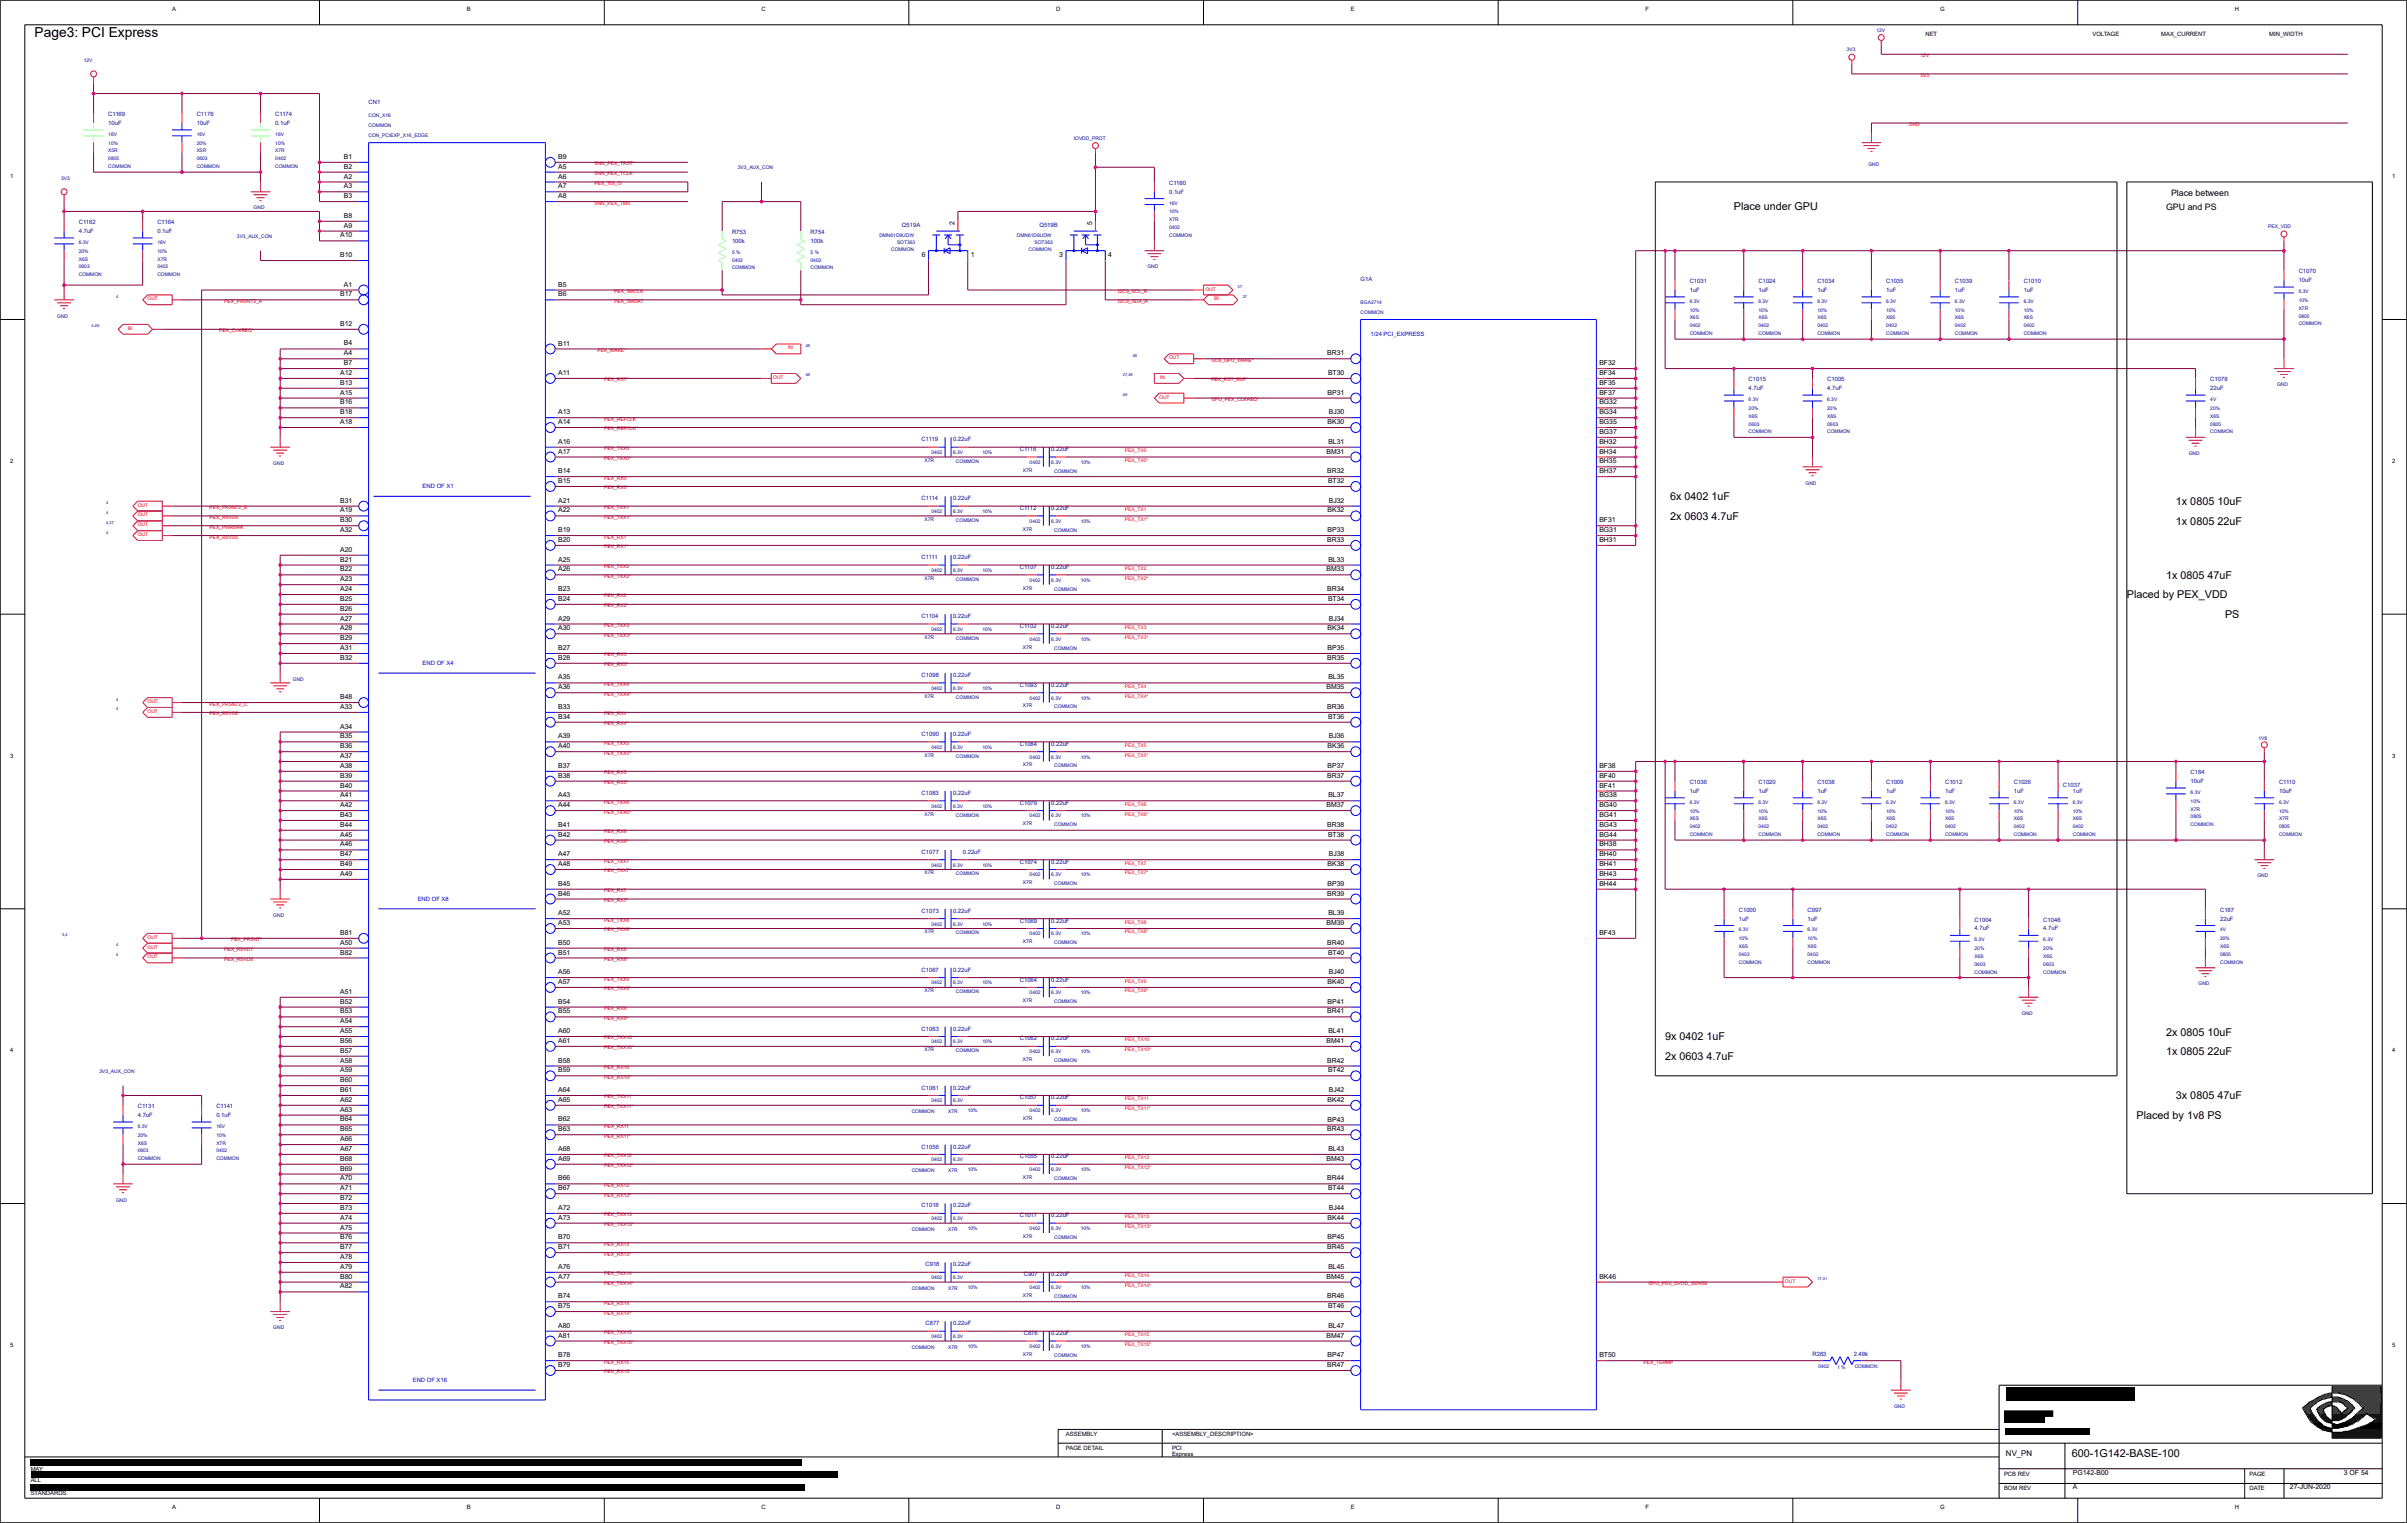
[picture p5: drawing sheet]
<svg xmlns="http://www.w3.org/2000/svg" width="271mm" height="172mm" viewBox="0 0 271 172" stroke-linecap="round" stroke-linejoin="round" font-family="sans-serif">
<defs><g id="words">
<text font-size="1.6" x="3.9" y="4.1">Page3: PCI Express</text>
<g font-size="1.2">
<text x="195.5" y="23.7">Place under GPU</text>
<text x="188.3" y="58.6">2x 0603 4.7uF</text>
<text x="188.3" y="56.4">6x 0402 1uF</text>
<text x="245.3" y="59.2">1x 0805 22uF</text>
<text x="245.3" y="56.9">1x 0805 10uF</text>
<text x="244.2" y="65.2">1x 0805 47uF</text>
<text x="239.8" y="67.5">Placed by PEX_VDD</text>
<text x="250.8" y="69.7">PS</text>
<text x="187.7" y="119.5">2x 0603 4.7uF</text>
<text x="187.7" y="117.3">9x 0402 1uF</text>
<text x="244.2" y="119">1x 0805 22uF</text>
<text x="244.2" y="116.7">2x 0805 10uF</text>
<text x="245.3" y="123.9">3x 0805 47uF</text>
<text x="240.9" y="126.1">Placed by 1v8 PS</text>
<text x="233.6" y="164.2">600-1G142-BASE-100</text>
</g>
<g font-size="1">
<text x="244.2" y="23.7">GPU and PS</text>
<text x="244.7" y="22.1">Place between</text>
</g>
<text font-size=".9" x="226.1" y="164.1">NV_PN</text>
<g font-size=".8">
<text x="38.8" y="17.9">B1</text>
<text x="62.9" y="17.9">B9</text>
<text x="38.8" y="22.3">B3</text>
<text x="38.8" y="21.2">A3</text>
<text x="38.8" y="20.1">A2</text>
<text x="38.8" y="19">B2</text>
<text x="62.9" y="22.3">A8</text>
<text x="62.9" y="21.2">A7</text>
<text x="62.9" y="20.1">A6</text>
<text x="62.9" y="19">A5</text>
<text x="38.3" y="29">B10</text>
<text x="38.3" y="26.8">A10</text>
<text x="38.8" y="25.7">A9</text>
<text x="38.8" y="24.6">B8</text>
<text x="103.9" y="29">6</text>
<text x="107.6" y="25.4" transform="rotate(-90 107.6 25.4)">2</text>
<text x="109.4" y="29">1</text>
<text x="119.4" y="29">3</text>
<text x="123.1" y="25.4" transform="rotate(-90 123.1 25.4)">5</text>
<text x="124.9" y="29">4</text>
<text x="38.3" y="33.4">B17</text>
<text x="38.8" y="32.3">A1</text>
<text x="62.9" y="33.4">B6</text>
<text x="62.9" y="32.3">B5</text>
<text x="38.3" y="36.7">B12</text>
<text x="38.8" y="41.2">B7</text>
<text x="38.8" y="40.1">A4</text>
<text x="38.8" y="38.9">B4</text>
<text x="62.9" y="38.9">B11</text>
<text x="149.6" y="40.1">BR31</text>
<text x="180.3" y="41.2">BF32</text>
<text x="38.3" y="47.8">A18</text>
<text x="38.3" y="46.7">B18</text>
<text x="38.3" y="45.6">B16</text>
<text x="38.3" y="44.5">A15</text>
<text x="38.3" y="43.4">B13</text>
<text x="38.3" y="42.3">A12</text>
<text x="62.9" y="47.8">A14</text>
<text x="62.9" y="46.7">A13</text>
<text x="62.9" y="42.3">A11</text>
<text x="149.7" y="47.8">BK30</text>
<text x="149.7" y="44.5">BP31</text>
<text x="149.7" y="42.3">BT30</text>
<text x="149.8" y="46.7">BJ30</text>
<text x="180.3" y="47.8">BG35</text>
<text x="180.3" y="46.7">BG34</text>
<text x="180.3" y="45.6">BG32</text>
<text x="180.3" y="44.5">BF37</text>
<text x="180.3" y="43.4">BF35</text>
<text x="180.3" y="42.3">BF34</text>
<text x="62.9" y="53.3">B14</text>
<text x="62.9" y="51.1">A17</text>
<text x="62.9" y="50">A16</text>
<text x="149.5" y="51.1">BM31</text>
<text x="149.6" y="53.3">BR32</text>
<text x="149.8" y="50">BL31</text>
<text x="180.3" y="53.3">BH37</text>
<text x="180.3" y="52.2">BH35</text>
<text x="180.3" y="51.1">BH34</text>
<text x="180.3" y="50">BH32</text>
<text x="180.3" y="48.9">BG37</text>
<text x="38.3" y="60">A32</text>
<text x="38.3" y="58.9">B30</text>
<text x="38.3" y="57.8">A19</text>
<text x="38.3" y="56.7">B31</text>
<text x="62.9" y="60">B19</text>
<text x="62.9" y="57.8">A22</text>
<text x="62.9" y="56.7">A21</text>
<text x="62.9" y="54.4">B15</text>
<text x="149.7" y="60">BP33</text>
<text x="149.7" y="57.8">BK32</text>
<text x="149.7" y="54.5">BT32</text>
<text x="149.8" y="56.7">BJ32</text>
<text x="180.3" y="60">BG31</text>
<text x="180.3" y="58.9">BF31</text>
<text x="38.3" y="65.5">A23</text>
<text x="38.3" y="64.4">B22</text>
<text x="38.3" y="63.3">B21</text>
<text x="38.3" y="62.2">A20</text>
<text x="62.9" y="64.4">A26</text>
<text x="62.9" y="63.3">A25</text>
<text x="62.9" y="61.1">B20</text>
<text x="149.5" y="64.4">BM33</text>
<text x="149.6" y="61.1">BR33</text>
<text x="149.8" y="63.3">BL33</text>
<text x="180.3" y="61.1">BH31</text>
<text x="38.3" y="71.1">A28</text>
<text x="38.3" y="70">A27</text>
<text x="38.3" y="68.8">B26</text>
<text x="38.3" y="67.7">B25</text>
<text x="38.3" y="66.6">A24</text>
<text x="62.9" y="71.1">A30</text>
<text x="62.9" y="70">A29</text>
<text x="62.9" y="67.7">B24</text>
<text x="62.9" y="66.6">B23</text>
<text x="149.6" y="66.6">BR34</text>
<text x="149.7" y="71.1">BK34</text>
<text x="149.7" y="67.7">BT34</text>
<text x="149.8" y="70">BJ34</text>
<text x="38.3" y="74.4">B32</text>
<text x="38.3" y="73.3">A31</text>
<text x="38.3" y="72.2">B29</text>
<text x="62.9" y="77.7">A36</text>
<text x="62.9" y="76.6">A35</text>
<text x="62.9" y="74.4">B28</text>
<text x="62.9" y="73.3">B27</text>
<text x="149.5" y="77.7">BM35</text>
<text x="149.6" y="74.4">BR35</text>
<text x="149.7" y="73.3">BP35</text>
<text x="149.8" y="76.6">BL35</text>
<text x="38.3" y="83.2">B35</text>
<text x="38.3" y="82.1">A34</text>
<text x="38.3" y="79.9">A33</text>
<text x="38.3" y="78.8">B48</text>
<text x="62.9" y="83.2">A39</text>
<text x="62.9" y="81">B34</text>
<text x="62.9" y="79.9">B33</text>
<text x="149.6" y="79.9">BR36</text>
<text x="149.7" y="81">BT36</text>
<text x="149.8" y="83.2">BJ36</text>
<text x="38.3" y="89.9">A41</text>
<text x="38.3" y="88.8">B40</text>
<text x="38.3" y="87.7">B39</text>
<text x="38.3" y="86.6">A38</text>
<text x="38.3" y="85.5">A37</text>
<text x="38.3" y="84.3">B36</text>
<text x="62.9" y="89.9">A43</text>
<text x="62.9" y="87.7">B38</text>
<text x="62.9" y="86.6">B37</text>
<text x="62.9" y="84.3">A40</text>
<text x="149.6" y="87.7">BR37</text>
<text x="149.7" y="86.6">BP37</text>
<text x="149.7" y="84.3">BK36</text>
<text x="149.8" y="89.9">BL37</text>
<text x="180.3" y="89.9">BG38</text>
<text x="180.3" y="88.8">BF41</text>
<text x="180.3" y="87.7">BF40</text>
<text x="180.3" y="86.6">BF38</text>
<text x="38.3" y="95.4">A46</text>
<text x="38.3" y="94.3">A45</text>
<text x="38.3" y="93.2">B44</text>
<text x="38.3" y="92.1">B43</text>
<text x="38.3" y="91">A42</text>
<text x="62.9" y="94.3">B42</text>
<text x="62.9" y="93.2">B41</text>
<text x="62.9" y="91">A44</text>
<text x="149.5" y="91">BM37</text>
<text x="149.6" y="93.2">BR38</text>
<text x="149.7" y="94.3">BT38</text>
<text x="180.3" y="95.4">BH38</text>
<text x="180.3" y="94.3">BG44</text>
<text x="180.3" y="93.2">BG43</text>
<text x="180.3" y="92.1">BG41</text>
<text x="180.3" y="91">BG40</text>
<text x="38.3" y="98.7">A49</text>
<text x="38.3" y="97.6">B49</text>
<text x="38.3" y="96.5">B47</text>
<text x="62.9" y="101">B46</text>
<text x="62.9" y="99.8">B45</text>
<text x="62.9" y="97.6">A48</text>
<text x="62.9" y="96.5">A47</text>
<text x="149.6" y="101">BR39</text>
<text x="149.7" y="99.9">BP39</text>
<text x="149.7" y="97.6">BK38</text>
<text x="149.8" y="96.5">BJ38</text>
<text x="180.3" y="99.9">BH44</text>
<text x="180.3" y="98.7">BH43</text>
<text x="180.3" y="97.6">BH41</text>
<text x="180.3" y="96.5">BH40</text>
<text x="38.3" y="107.6">B82</text>
<text x="38.3" y="106.5">A50</text>
<text x="38.3" y="105.4">B81</text>
<text x="62.9" y="107.6">B51</text>
<text x="62.9" y="106.5">B50</text>
<text x="62.9" y="104.3">A53</text>
<text x="62.9" y="103.2">A52</text>
<text x="149.5" y="104.3">BM39</text>
<text x="149.6" y="106.5">BR40</text>
<text x="149.7" y="107.6">BT40</text>
<text x="149.8" y="103.2">BL39</text>
<text x="180.3" y="105.4">BF43</text>
<text x="38.3" y="113.1">B52</text>
<text x="38.3" y="112">A51</text>
<text x="62.9" y="113.1">B54</text>
<text x="62.9" y="110.9">A57</text>
<text x="62.9" y="109.8">A56</text>
<text x="149.7" y="113.1">BP41</text>
<text x="149.7" y="110.9">BK40</text>
<text x="149.8" y="109.8">BJ40</text>
<text x="38.3" y="119.8">A58</text>
<text x="38.3" y="118.7">B57</text>
<text x="38.3" y="117.6">B56</text>
<text x="38.3" y="116.5">A55</text>
<text x="38.3" y="115.4">A54</text>
<text x="38.3" y="114.2">B53</text>
<text x="62.9" y="119.8">B58</text>
<text x="62.9" y="117.6">A61</text>
<text x="62.9" y="116.5">A60</text>
<text x="62.9" y="114.2">B55</text>
<text x="149.5" y="117.6">BM41</text>
<text x="149.6" y="119.8">BR42</text>
<text x="149.6" y="114.2">BR41</text>
<text x="149.8" y="116.5">BL41</text>
<text x="38.3" y="125.3">A63</text>
<text x="38.3" y="124.2">A62</text>
<text x="38.3" y="123.1">B61</text>
<text x="38.3" y="122">B60</text>
<text x="38.3" y="120.9">A59</text>
<text x="62.9" y="124.2">A65</text>
<text x="62.9" y="123.1">A64</text>
<text x="62.9" y="120.9">B59</text>
<text x="149.7" y="124.2">BK42</text>
<text x="149.7" y="120.9">BT42</text>
<text x="149.8" y="123.1">BJ42</text>
<text x="38.3" y="132">B69</text>
<text x="38.3" y="130.9">B68</text>
<text x="38.3" y="129.7">A67</text>
<text x="38.3" y="128.6">A66</text>
<text x="38.3" y="127.5">B65</text>
<text x="38.3" y="126.4">B64</text>
<text x="62.9" y="130.9">A69</text>
<text x="62.9" y="129.7">A68</text>
<text x="62.9" y="127.5">B63</text>
<text x="62.9" y="126.4">B62</text>
<text x="149.5" y="130.9">BM43</text>
<text x="149.6" y="127.5">BR43</text>
<text x="149.7" y="126.4">BP43</text>
<text x="149.8" y="129.7">BL43</text>
<text x="38.3" y="137.5">A74</text>
<text x="38.3" y="136.4">B73</text>
<text x="38.3" y="135.3">B72</text>
<text x="38.3" y="134.2">A71</text>
<text x="38.3" y="133.1">A70</text>
<text x="62.9" y="137.5">A73</text>
<text x="62.9" y="136.4">A72</text>
<text x="62.9" y="134.2">B67</text>
<text x="62.9" y="133.1">B66</text>
<text x="149.6" y="133.1">BR44</text>
<text x="149.7" y="137.5">BK44</text>
<text x="149.7" y="134.2">BT44</text>
<text x="149.8" y="136.4">BJ44</text>
<text x="38.3" y="143">A79</text>
<text x="38.3" y="141.9">A78</text>
<text x="38.3" y="140.8">B77</text>
<text x="38.3" y="139.7">B76</text>
<text x="38.3" y="138.6">A75</text>
<text x="62.9" y="143">A76</text>
<text x="62.9" y="140.8">B71</text>
<text x="62.9" y="139.7">B70</text>
<text x="149.6" y="140.8">BR45</text>
<text x="149.7" y="139.7">BP45</text>
<text x="149.8" y="143">BL45</text>
<text x="38.3" y="145.2">A82</text>
<text x="38.3" y="144.1">B80</text>
<text x="62.9" y="149.7">A80</text>
<text x="62.9" y="147.5">B75</text>
<text x="62.9" y="146.4">B74</text>
<text x="62.9" y="144.1">A77</text>
<text x="149.5" y="144.1">BM45</text>
<text x="149.6" y="146.4">BR46</text>
<text x="149.7" y="147.5">BT46</text>
<text x="149.8" y="149.7">BL47</text>
<text x="180.3" y="144.1">BK46</text>
<text x="62.9" y="154.1">B79</text>
<text x="62.9" y="153">B78</text>
<text x="62.9" y="150.8">A81</text>
<text x="149.5" y="150.8">BM47</text>
<text x="149.6" y="154.1">BR47</text>
<text x="149.7" y="153">BP47</text>
<text x="180.3" y="153">BT50</text>
<text x="233.7" y="167.9">A</text>
<text x="233.7" y="166.2">PG142-B00</text>
<text x="258.1" y="167.9">27-JUN-2020</text>
<text x="264.2" y="166.2">3 OF 54</text>
</g>
<g font-size=".7">
<text x="19.4" y="1.2">A</text>
<text x="52.6" y="1.2">B</text>
<text x="85.8" y="1.2">C</text>
<text x="119.1" y="1.2">D</text>
<text x="152.3" y="1.2">E</text>
<text x="185.5" y="1.2">F</text>
<text x="217.1" y="4">NET</text>
<text x="218.7" y="1.2">G</text>
<text x="235.9" y="4">VOLTAGE</text>
<text x="243.6" y="4">MAX_CURRENT</text>
<text x="251.9" y="1.2">H</text>
<text x="255.8" y="4">MIN_WIDTH</text>
<text x="1.1" y="20.1">1</text>
<text x="269.7" y="20.1">1</text>
<text x="1.1" y="52.2">2</text>
<text x="269.7" y="52.2">2</text>
<text x="1.1" y="85.4">3</text>
<text x="269.7" y="85.4">3</text>
<text x="1.1" y="118.6">4</text>
<text x="269.7" y="118.6">4</text>
<text x="1.1" y="151.8">5</text>
<text x="269.7" y="151.8">5</text>
<text x="120.2" y="161.9">ASSEMBLY</text>
<text x="132.1" y="161.9">&lt;ASSEMBLY_DESCRIPTION&gt;</text>
<text x="3.5" y="167.1">ALL</text>
<text x="3.5" y="165.8">MAY</text>
<text x="120.2" y="163.5">PAGE DETAIL</text>
<text x="132.1" y="163.5">PCI</text>
<text x="132.1" y="164.1">Express</text>
<text x="225.9" y="166.3">PCB REV</text>
<text x="253.6" y="166.3">PAGE</text>
<text x="3.5" y="168.6">STANDARDS.</text>
<text x="19.4" y="170.1">A</text>
<text x="52.6" y="170.1">B</text>
<text x="85.8" y="170.1">C</text>
<text x="119.1" y="170.1">D</text>
<text x="152.3" y="170.1">E</text>
<text x="185.5" y="170.1">F</text>
<text x="218.7" y="170.1">G</text>
<text x="225.9" y="168">BOM REV</text>
<text x="251.9" y="170.1">H</text>
<text x="253.6" y="168">DATE</text>
</g>
<g font-size=".7" fill="#0000a0">
<text x="41.6" y="11.8">CN1</text>
<text x="12.2" y="13.1">C1169</text>
<text x="12.2" y="14.1">10uF</text>
<text x="22.2" y="14.1">10uF</text>
<text x="22.2" y="13.1">C1176</text>
<text x="31" y="13.1">C1174</text>
<text x="31" y="14.1">0.1uF</text>
<text x="131.8" y="20.8">C1160</text>
<text x="131.8" y="21.8">0.1uF</text>
<text x="8.9" y="26.3">4.7uF</text>
<text x="8.9" y="25.3">C1162</text>
<text x="17.7" y="26.3">0.1uF</text>
<text x="17.7" y="25.3">C1164</text>
<text x="82.5" y="26.4">R753</text>
<text x="82.5" y="27.4">100k</text>
<text x="91.4" y="26.4">R754</text>
<text x="91.4" y="27.4">100k</text>
<text x="101.7" y="25.6">Q519A</text>
<text x="117.2" y="25.6">Q519B</text>
<text x="153.4" y="31.7">G1A</text>
<text x="190.5" y="32.9">1uF</text>
<text x="190.5" y="31.9">C1031</text>
<text x="198.2" y="31.9">C1024</text>
<text x="198.2" y="32.9">1uF</text>
<text x="204.9" y="32.9">1uF</text>
<text x="204.9" y="31.9">C1034</text>
<text x="212.6" y="31.9">C1035</text>
<text x="212.6" y="32.9">1uF</text>
<text x="220.4" y="32.9">1uF</text>
<text x="220.4" y="31.9">C1039</text>
<text x="228.1" y="31.9">C1010</text>
<text x="228.1" y="32.9">1uF</text>
<text x="259.1" y="30.8">C1070</text>
<text x="259.1" y="31.8">10uF</text>
<text x="197.1" y="44">4.7uF</text>
<text x="197.1" y="43">C1015</text>
<text x="206" y="44">4.7uF</text>
<text x="206" y="43">C1005</text>
<text x="249.2" y="44">22uF</text>
<text x="249.2" y="43">C1078</text>
<text x="103.9" y="49.7">C1119</text>
<text x="107.4" y="49.7">0.22uF</text>
<text x="115" y="50.9">C1116</text>
<text x="118.5" y="50.9">0.22uF</text>
<text x="103.9" y="56.4">C1114</text>
<text x="107.4" y="56.4">0.22uF</text>
<text x="115" y="57.5">C1112</text>
<text x="118.5" y="57.5">0.22uF</text>
<text x="103.9" y="63">C1111</text>
<text x="107.4" y="63">0.22uF</text>
<text x="115" y="64.1">C1107</text>
<text x="118.5" y="64.1">0.22uF</text>
<text x="103.9" y="69.7">C1104</text>
<text x="107.4" y="69.7">0.22uF</text>
<text x="115" y="70.8">C1102</text>
<text x="118.5" y="70.8">0.22uF</text>
<text x="103.9" y="76.3">C1098</text>
<text x="107.4" y="76.3">0.22uF</text>
<text x="115" y="77.4">C1093</text>
<text x="118.5" y="77.4">0.22uF</text>
<text x="103.9" y="83">C1090</text>
<text x="107.4" y="83">0.22uF</text>
<text x="103.9" y="89.6">C1083</text>
<text x="107.4" y="89.6">0.22uF</text>
<text x="115" y="84.1">C1084</text>
<text x="118.5" y="84.1">0.22uF</text>
<text x="190.5" y="89.4">1uF</text>
<text x="190.5" y="88.4">C1036</text>
<text x="198.2" y="88.4">C1020</text>
<text x="198.2" y="89.4">1uF</text>
<text x="204.9" y="88.4">C1038</text>
<text x="204.9" y="89.4">1uF</text>
<text x="212.6" y="88.4">C1009</text>
<text x="212.6" y="89.4">1uF</text>
<text x="219.3" y="89.4">1uF</text>
<text x="219.3" y="88.4">C1012</text>
<text x="227" y="88.4">C1026</text>
<text x="227" y="89.4">1uF</text>
<text x="232.6" y="88.7">C1037</text>
<text x="233.7" y="89.4">1uF</text>
<text x="247" y="88.3">10uF</text>
<text x="247" y="87.3">C184</text>
<text x="256.9" y="89.4">10uF</text>
<text x="256.9" y="88.4">C1110</text>
<text x="115" y="90.7">C1079</text>
<text x="118.5" y="90.7">0.22uF</text>
<text x="103.9" y="96.3">C1077</text>
<text x="108.5" y="96.3">0.22uF</text>
<text x="115" y="97.4">C1074</text>
<text x="118.5" y="97.4">0.22uF</text>
<text x="103.9" y="102.9">C1073</text>
<text x="107.4" y="102.9">0.22uF</text>
<text x="115" y="104">C1069</text>
<text x="118.5" y="104">0.22uF</text>
<text x="196" y="102.8">C1000</text>
<text x="196" y="103.8">1uF</text>
<text x="203.8" y="102.8">C997</text>
<text x="203.8" y="103.8">1uF</text>
<text x="222.6" y="104.9">4.7uF</text>
<text x="222.6" y="103.9">C1004</text>
<text x="230.3" y="103.9">C1046</text>
<text x="230.3" y="104.9">4.7uF</text>
<text x="250.3" y="103.8">22uF</text>
<text x="250.3" y="102.8">C187</text>
<text x="103.9" y="109.5">C1067</text>
<text x="107.4" y="109.5">0.22uF</text>
<text x="115" y="110.6">C1064</text>
<text x="118.5" y="110.6">0.22uF</text>
<text x="103.9" y="116.2">C1063</text>
<text x="107.4" y="116.2">0.22uF</text>
<text x="115" y="117.3">C1062</text>
<text x="118.5" y="117.3">0.22uF</text>
<text x="15.5" y="125.9">4.7uF</text>
<text x="15.5" y="124.9">C1131</text>
<text x="24.4" y="124.9">C1141</text>
<text x="24.4" y="125.9">0.1uF</text>
<text x="103.9" y="122.8">C1061</text>
<text x="107.4" y="122.8">0.22uF</text>
<text x="115" y="123.9">C1057</text>
<text x="118.5" y="123.9">0.22uF</text>
<text x="103.9" y="129.5">C1056</text>
<text x="107.4" y="129.5">0.22uF</text>
<text x="115" y="130.6">C1055</text>
<text x="118.5" y="130.6">0.22uF</text>
<text x="103.9" y="136.1">C1018</text>
<text x="107.4" y="136.1">0.22uF</text>
<text x="115" y="137.2">C1017</text>
<text x="118.5" y="137.2">0.22uF</text>
<text x="104.3" y="142.8">C918</text>
<text x="107.4" y="142.8">0.22uF</text>
<text x="115.4" y="143.9">C907</text>
<text x="118.5" y="143.9">0.22uF</text>
<text x="104.3" y="149.4">C877</text>
<text x="107.4" y="149.4">0.22uF</text>
<text x="115.4" y="150.5">C876</text>
<text x="118.5" y="150.5">0.22uF</text>
<text x="204.3" y="152.8">R283</text>
<text x="209" y="152.8">2.49k</text>
</g>
<g font-size=".7" fill="#00f">
<text x="154.5" y="37.9">1/24 PCI_EXPRESS</text>
<text x="47.6" y="55.1">END OF X1</text>
<text x="47.6" y="75">END OF X4</text>
<text x="47.1" y="101.6">END OF X8</text>
<text x="46.5" y="155.8">END OF X16</text>
</g>
<g font-size=".6" fill="#0000a0">
<text x="208.2" y="5.8">3V3</text>
<text x="211.5" y="3.6">12V</text>
<text x="9.4" y="7">12V</text>
<text x="12.2" y="15.3">16V</text>
<text x="12.2" y="16.3">10%</text>
<text x="12.2" y="17.2">X5R</text>
<text x="22.2" y="15.3">16V</text>
<text x="22.2" y="17.2">X5R</text>
<text x="22.2" y="16.3">20%</text>
<text x="31" y="17.2">X7R</text>
<text x="31" y="16.3">10%</text>
<text x="31" y="15.3">16V</text>
<text x="41.6" y="14.3">COMMON</text>
<text x="41.6" y="15.4">CON_PCIEXP_X16_EDGE</text>
<text x="41.6" y="13.2">CON_X16</text>
<text x="121.1" y="15.8">IOVDD_PROT</text>
<text x="6.9" y="20.3">3V3</text>
<text x="12.2" y="18.1">0805</text>
<text x="12.2" y="19">COMMON</text>
<text x="22.2" y="18.1">0603</text>
<text x="22.2" y="19">COMMON</text>
<text x="28.6" y="23.6">GND</text>
<text x="31" y="19">COMMON</text>
<text x="31" y="18.1">0402</text>
<text x="83.2" y="19.1">3V3_AUX_CON</text>
<text x="131.8" y="23.1">16V</text>
<text x="210.6" y="18.7">GND</text>
<text x="8.9" y="29.4">X6S</text>
<text x="8.9" y="28.5">20%</text>
<text x="8.9" y="27.5">6.3V</text>
<text x="17.7" y="27.5">16V</text>
<text x="17.7" y="28.5">10%</text>
<text x="17.7" y="29.4">X7R</text>
<text x="26.7" y="26.8">3V3_AUX_CON</text>
<text x="82.5" y="28.6">5 %</text>
<text x="82.5" y="29.5">0402</text>
<text x="91.4" y="28.6">5 %</text>
<text x="91.4" y="29.5">0402</text>
<text x="99.1" y="26.7">DMN61D9UDW</text>
<text x="100.5" y="28.3">COMMON</text>
<text x="101.1" y="27.5">SOT363</text>
<text x="114.6" y="26.7">DMN61D9UDW</text>
<text x="116" y="28.3">COMMON</text>
<text x="116.6" y="27.5">SOT363</text>
<text x="131.8" y="26.7">COMMON</text>
<text x="131.8" y="25.8">0402</text>
<text x="131.8" y="24.1">10%</text>
<text x="131.8" y="24.9">X7R</text>
<text x="255.7" y="25.7">PEX_VDD</text>
<text x="6.4" y="35.8">GND</text>
<text x="8.9" y="30.3">0603</text>
<text x="8.9" y="31.1">COMMON</text>
<text x="17.7" y="30.3">0402</text>
<text x="17.7" y="31.1">COMMON</text>
<text x="82.5" y="30.4">COMMON</text>
<text x="91.4" y="30.4">COMMON</text>
<text x="129.4" y="30.3">GND</text>
<text x="153.4" y="35.4">COMMON</text>
<text x="153.4" y="34.2">BGA2714</text>
<text x="190.5" y="34.1">6.3V</text>
<text x="190.5" y="35.1">10%</text>
<text x="198.2" y="34.1">6.3V</text>
<text x="198.2" y="35.1">10%</text>
<text x="204.9" y="34.1">6.3V</text>
<text x="204.9" y="35.1">10%</text>
<text x="212.6" y="35.1">10%</text>
<text x="212.6" y="34.1">6.3V</text>
<text x="220.4" y="34.1">6.3V</text>
<text x="220.4" y="35.1">10%</text>
<text x="228.1" y="34.1">6.3V</text>
<text x="228.1" y="35.1">10%</text>
<text x="259.1" y="35.8">0805</text>
<text x="259.1" y="34.9">X7R</text>
<text x="259.1" y="34">10%</text>
<text x="259.1" y="33">6.3V</text>
<text x="190.5" y="37.8">COMMON</text>
<text x="190.5" y="36.9">0402</text>
<text x="190.5" y="36">X6S</text>
<text x="198.2" y="36.9">0402</text>
<text x="198.2" y="36">X6S</text>
<text x="198.2" y="37.8">COMMON</text>
<text x="204.9" y="36">X6S</text>
<text x="204.9" y="37.8">COMMON</text>
<text x="204.9" y="36.9">0402</text>
<text x="212.6" y="36">X6S</text>
<text x="212.6" y="36.9">0402</text>
<text x="212.6" y="37.8">COMMON</text>
<text x="220.4" y="37.8">COMMON</text>
<text x="220.4" y="36">X6S</text>
<text x="220.4" y="36.9">0402</text>
<text x="228.1" y="36">X6S</text>
<text x="228.1" y="36.9">0402</text>
<text x="228.1" y="37.8">COMMON</text>
<text x="259.1" y="36.7">COMMON</text>
<text x="197.1" y="45.2">6.3V</text>
<text x="197.1" y="47.1">X6S</text>
<text x="197.1" y="48">0603</text>
<text x="197.1" y="46.2">20%</text>
<text x="206" y="47.1">X6S</text>
<text x="206" y="48">0603</text>
<text x="206" y="45.2">6.3V</text>
<text x="206" y="46.2">20%</text>
<text x="249.2" y="45.2">4V</text>
<text x="249.2" y="47.1">X6S</text>
<text x="249.2" y="48">0805</text>
<text x="249.2" y="46.2">20%</text>
<text x="256.7" y="43.5">GND</text>
<text x="30.8" y="52.4">GND</text>
<text x="104.2" y="52.1">X7R</text>
<text x="105" y="51.2">0402</text>
<text x="107.4" y="51.2">6.3V</text>
<text x="107.8" y="52.2">COMMON</text>
<text x="110.8" y="51.2">10%</text>
<text x="115.3" y="53.2">X7R</text>
<text x="116.1" y="52.3">0402</text>
<text x="118.5" y="52.3">6.3V</text>
<text x="118.8" y="53.3">COMMON</text>
<text x="121.8" y="52.3">10%</text>
<text x="197.1" y="48.9">COMMON</text>
<text x="206" y="48.9">COMMON</text>
<text x="246.7" y="51.3">GND</text>
<text x="249.2" y="48.9">COMMON</text>
<text x="104.2" y="58.7">X7R</text>
<text x="105" y="57.8">0402</text>
<text x="107.4" y="57.8">6.3V</text>
<text x="107.8" y="58.8">COMMON</text>
<text x="110.8" y="57.8">10%</text>
<text x="115.3" y="59.8">X7R</text>
<text x="116.1" y="58.9">0402</text>
<text x="118.5" y="58.9">6.3V</text>
<text x="118.8" y="59.9">COMMON</text>
<text x="121.8" y="58.9">10%</text>
<text x="203.5" y="54.6">GND</text>
<text x="104.2" y="65.4">X7R</text>
<text x="105" y="64.5">0402</text>
<text x="107.4" y="64.5">6.3V</text>
<text x="107.8" y="65.5">COMMON</text>
<text x="110.8" y="64.5">10%</text>
<text x="116.1" y="65.6">0402</text>
<text x="118.5" y="65.6">6.3V</text>
<text x="121.8" y="65.6">10%</text>
<text x="105" y="71.1">0402</text>
<text x="107.4" y="71.1">6.3V</text>
<text x="110.8" y="71.1">10%</text>
<text x="115.3" y="66.5">X7R</text>
<text x="118.8" y="66.6">COMMON</text>
<text x="33" y="76.8">GND</text>
<text x="104.2" y="72">X7R</text>
<text x="105" y="77.8">0402</text>
<text x="107.4" y="77.8">6.3V</text>
<text x="107.8" y="72.1">COMMON</text>
<text x="110.8" y="77.8">10%</text>
<text x="115.3" y="73.1">X7R</text>
<text x="116.1" y="72.2">0402</text>
<text x="118.5" y="72.2">6.3V</text>
<text x="118.8" y="73.2">COMMON</text>
<text x="121.8" y="72.2">10%</text>
<text x="104.2" y="78.6">X7R</text>
<text x="107.8" y="78.8">COMMON</text>
<text x="115.3" y="79.8">X7R</text>
<text x="116.1" y="78.9">0402</text>
<text x="118.5" y="78.9">6.3V</text>
<text x="118.8" y="79.9">COMMON</text>
<text x="121.8" y="78.9">10%</text>
<text x="254.6" y="83.4">1V8</text>
<text x="104.2" y="85.3">X7R</text>
<text x="105" y="84.4">0402</text>
<text x="107.4" y="84.4">6.3V</text>
<text x="107.8" y="85.4">COMMON</text>
<text x="110.8" y="84.4">10%</text>
<text x="115.3" y="86.4">X7R</text>
<text x="116.1" y="85.5">0402</text>
<text x="118.5" y="85.5">6.3V</text>
<text x="118.8" y="86.5">COMMON</text>
<text x="121.8" y="85.5">10%</text>
<text x="247" y="89.5">6.3V</text>
<text x="104.2" y="91.9">X7R</text>
<text x="105" y="91">0402</text>
<text x="107.4" y="91">6.3V</text>
<text x="107.8" y="92">COMMON</text>
<text x="110.8" y="91">10%</text>
<text x="115.3" y="93">X7R</text>
<text x="116.1" y="92.2">0402</text>
<text x="118.5" y="92.2">6.3V</text>
<text x="118.8" y="93.2">COMMON</text>
<text x="121.8" y="92.2">10%</text>
<text x="190.5" y="90.6">6.3V</text>
<text x="190.5" y="91.6">10%</text>
<text x="190.5" y="94.3">COMMON</text>
<text x="190.5" y="92.5">X6S</text>
<text x="190.5" y="93.4">0402</text>
<text x="198.2" y="92.5">X6S</text>
<text x="198.2" y="91.6">10%</text>
<text x="198.2" y="93.4">0402</text>
<text x="198.2" y="90.6">6.3V</text>
<text x="198.2" y="94.3">COMMON</text>
<text x="204.9" y="94.3">COMMON</text>
<text x="204.9" y="93.4">0402</text>
<text x="204.9" y="92.5">X6S</text>
<text x="204.9" y="91.6">10%</text>
<text x="204.9" y="90.6">6.3V</text>
<text x="212.6" y="90.6">6.3V</text>
<text x="212.6" y="93.4">0402</text>
<text x="212.6" y="92.5">X6S</text>
<text x="212.6" y="91.6">10%</text>
<text x="212.6" y="94.3">COMMON</text>
<text x="219.3" y="91.6">10%</text>
<text x="219.3" y="92.5">X6S</text>
<text x="219.3" y="93.4">0402</text>
<text x="219.3" y="94.3">COMMON</text>
<text x="219.3" y="90.6">6.3V</text>
<text x="227" y="94.3">COMMON</text>
<text x="227" y="92.5">X6S</text>
<text x="227" y="93.4">0402</text>
<text x="227" y="91.6">10%</text>
<text x="227" y="90.6">6.3V</text>
<text x="233.7" y="94.3">COMMON</text>
<text x="233.7" y="92.5">X6S</text>
<text x="233.7" y="93.4">0402</text>
<text x="233.7" y="91.6">10%</text>
<text x="233.7" y="90.6">6.3V</text>
<text x="247" y="93.2">COMMON</text>
<text x="247" y="91.4">X7R</text>
<text x="247" y="90.5">10%</text>
<text x="247" y="92.3">0805</text>
<text x="256.9" y="91.6">10%</text>
<text x="256.9" y="90.6">6.3V</text>
<text x="256.9" y="92.5">X7R</text>
<text x="256.9" y="94.3">COMMON</text>
<text x="256.9" y="93.4">0805</text>
<text x="104.2" y="98.6">X7R</text>
<text x="105" y="97.7">0402</text>
<text x="107.4" y="97.7">6.3V</text>
<text x="107.8" y="98.7">COMMON</text>
<text x="110.8" y="97.7">10%</text>
<text x="115.3" y="99.7">X7R</text>
<text x="116.1" y="98.8">0402</text>
<text x="118.5" y="98.8">6.3V</text>
<text x="118.8" y="99.8">COMMON</text>
<text x="121.8" y="98.8">10%</text>
<text x="254.5" y="98.9">GND</text>
<text x="30.8" y="103.3">GND</text>
<text x="104.2" y="105.2">X7R</text>
<text x="105" y="104.3">0402</text>
<text x="107.4" y="104.3">6.3V</text>
<text x="107.8" y="105.3">COMMON</text>
<text x="110.8" y="104.3">10%</text>
<text x="115.3" y="106.3">X7R</text>
<text x="116.1" y="105.4">0402</text>
<text x="118.5" y="105.4">6.3V</text>
<text x="118.8" y="106.4">COMMON</text>
<text x="121.8" y="105.4">10%</text>
<text x="196" y="106.9">X6S</text>
<text x="196" y="106">10%</text>
<text x="196" y="105">6.3V</text>
<text x="196" y="107.8">0402</text>
<text x="203.8" y="105">6.3V</text>
<text x="203.8" y="106">10%</text>
<text x="203.8" y="106.9">X6S</text>
<text x="203.8" y="107.8">0402</text>
<text x="222.6" y="106.1">6.3V</text>
<text x="222.6" y="107.1">20%</text>
<text x="222.6" y="108">X6S</text>
<text x="230.3" y="106.1">6.3V</text>
<text x="230.3" y="108">X6S</text>
<text x="230.3" y="107.1">20%</text>
<text x="250.3" y="105">4V</text>
<text x="250.3" y="106">20%</text>
<text x="250.3" y="106.9">X6S</text>
<text x="250.3" y="107.8">0805</text>
<text x="104.2" y="111.9">X7R</text>
<text x="105" y="111">0402</text>
<text x="107.4" y="111">6.3V</text>
<text x="107.8" y="112">COMMON</text>
<text x="110.8" y="111">10%</text>
<text x="115.3" y="113">X7R</text>
<text x="116.1" y="112.1">0402</text>
<text x="118.5" y="112.1">6.3V</text>
<text x="118.8" y="113.1">COMMON</text>
<text x="121.8" y="112.1">10%</text>
<text x="196" y="108.7">COMMON</text>
<text x="203.8" y="108.7">COMMON</text>
<text x="222.6" y="108.9">0603</text>
<text x="222.6" y="109.8">COMMON</text>
<text x="230.3" y="108.9">0603</text>
<text x="230.3" y="109.8">COMMON</text>
<text x="247.8" y="111.1">GND</text>
<text x="250.3" y="108.7">COMMON</text>
<text x="104.2" y="118.5">X7R</text>
<text x="105" y="117.6">0402</text>
<text x="107.4" y="117.6">6.3V</text>
<text x="107.8" y="118.6">COMMON</text>
<text x="110.8" y="117.6">10%</text>
<text x="115.3" y="119.6">X7R</text>
<text x="116.1" y="118.7">0402</text>
<text x="118.5" y="118.7">6.3V</text>
<text x="118.8" y="119.7">COMMON</text>
<text x="121.8" y="118.7">10%</text>
<text x="227.9" y="114.4">GND</text>
<text x="11.2" y="120.9">3V3_AUX_CON</text>
<text x="102.8" y="125.5">COMMON</text>
<text x="105" y="124.3">0402</text>
<text x="106.9" y="125.5">X7R</text>
<text x="107.4" y="124.3">6.3V</text>
<text x="109.1" y="125.4">10%</text>
<text x="116.1" y="125.4">0402</text>
<text x="118.5" y="125.4">6.3V</text>
<text x="121.8" y="125.4">10%</text>
<text x="15.5" y="130.8">COMMON</text>
<text x="15.5" y="129">X6S</text>
<text x="15.5" y="129.9">0603</text>
<text x="15.5" y="128.1">20%</text>
<text x="15.5" y="127.1">6.3V</text>
<text x="24.4" y="127.1">16V</text>
<text x="24.4" y="128.1">10%</text>
<text x="24.4" y="129">X7R</text>
<text x="24.4" y="129.9">0402</text>
<text x="24.4" y="130.8">COMMON</text>
<text x="105" y="130.9">0402</text>
<text x="107.4" y="130.9">6.3V</text>
<text x="115.3" y="126.3">X7R</text>
<text x="118.8" y="126.4">COMMON</text>
<text x="13.1" y="135.4">GND</text>
<text x="102.8" y="132.1">COMMON</text>
<text x="105" y="137.6">0402</text>
<text x="106.9" y="132.1">X7R</text>
<text x="107.4" y="137.6">6.3V</text>
<text x="109.1" y="132">10%</text>
<text x="115.3" y="132.9">X7R</text>
<text x="116.1" y="132">0402</text>
<text x="118.5" y="132">6.3V</text>
<text x="118.8" y="133">COMMON</text>
<text x="121.8" y="132">10%</text>
<text x="102.8" y="138.8">COMMON</text>
<text x="106.9" y="138.8">X7R</text>
<text x="109.1" y="138.7">10%</text>
<text x="115.3" y="139.5">X7R</text>
<text x="116.1" y="138.7">0402</text>
<text x="118.5" y="138.7">6.3V</text>
<text x="118.8" y="139.7">COMMON</text>
<text x="121.8" y="138.7">10%</text>
<text x="30.8" y="149.8">GND</text>
<text x="102.8" y="145.4">COMMON</text>
<text x="105" y="144.2">0402</text>
<text x="106.9" y="145.4">X7R</text>
<text x="107.4" y="144.2">6.3V</text>
<text x="109.1" y="145.3">10%</text>
<text x="115.3" y="146.2">X7R</text>
<text x="116.1" y="145.3">0402</text>
<text x="118.5" y="145.3">6.3V</text>
<text x="118.8" y="146.3">COMMON</text>
<text x="121.8" y="145.3">10%</text>
<text x="102.8" y="152.1">COMMON</text>
<text x="105" y="150.8">0402</text>
<text x="106.9" y="152.1">X7R</text>
<text x="107.4" y="150.8">6.3V</text>
<text x="109.1" y="151.9">10%</text>
<text x="115.3" y="152.8">X7R</text>
<text x="116.1" y="151.9">0402</text>
<text x="118.5" y="151.9">6.3V</text>
<text x="118.8" y="152.9">COMMON</text>
<text x="121.8" y="151.9">10%</text>
<text x="205" y="154.2">0402</text>
<text x="207.1" y="154.3">1 %</text>
<text x="209.1" y="154.2">COMMON</text>
<text x="213.5" y="158.7">GND</text>
</g>
<g font-size=".6" fill="#f00">
<text x="216.5" y="6.4">12V</text>
<text x="216.5" y="8.7">3V3</text>
<text x="215.2" y="14.2">GND</text>
<text x="67" y="20.8">PEX_TDI_O</text>
<text x="67" y="19.7">SNN_PEX_TCLK</text>
<text x="67" y="23.1">SNN_PEX_TMS</text>
<text x="67" y="18.6">SNN_PEX_TRST*</text>
<text x="16.6" y="33.9">OUT</text>
<text x="25.3" y="34.1">PEX_PRSNT2_A</text>
<text x="69.2" y="33">PEX_SMCLK</text>
<text x="69.2" y="34.1">PEX_SMDAT</text>
<text x="126" y="33">I2CS_SCL_R</text>
<text x="126" y="34.1">I2CS_SDA_R</text>
<text x="135.9" y="32.7">OUT</text>
<text x="136.9" y="33.9">BI</text>
<text x="14.4" y="37.2">BI</text>
<text x="24.7" y="37.5">PEX_CLKREQ*</text>
<text x="67.4" y="39.7">PEX_WAKE*</text>
<text x="88.8" y="39.4">IN</text>
<text x="131.8" y="40.5">OUT</text>
<text x="136.6" y="40.8">GC6_GPU_WAKE*</text>
<text x="68.1" y="47.4">PEX_REFCLK</text>
<text x="68.1" y="43">PEX_RST*</text>
<text x="87.2" y="42.7">OUT</text>
<text x="130.7" y="44.9">OUT</text>
<text x="130.8" y="42.7">IN</text>
<text x="136.6" y="45.2">GPU_PEX_CLKREQ*</text>
<text x="136.6" y="43">PEX_RST_BUF*</text>
<text x="68.1" y="48.5">PEX_REFCLK*</text>
<text x="68.1" y="50.7">PEX_TXX0</text>
<text x="68.1" y="51.8">PEX_TXX0*</text>
<text x="126.8" y="51">PEX_TX0</text>
<text x="126.8" y="52.1">PEX_TX0*</text>
<text x="15.5" y="59.3">OUT</text>
<text x="15.5" y="58.2">OUT</text>
<text x="15.5" y="57.1">OUT</text>
<text x="23.6" y="57.4">PEX_PRSNT2_B</text>
<text x="23.6" y="59.6">PEX_PWRBRK</text>
<text x="23.6" y="58.5">PEX_RSVD3</text>
<text x="68.1" y="54.1">PEX_RX0</text>
<text x="68.1" y="55.2">PEX_RX0*</text>
<text x="68.1" y="57.4">PEX_TXX1</text>
<text x="68.1" y="58.5">PEX_TXX1*</text>
<text x="126.8" y="57.6">PEX_TX1</text>
<text x="126.8" y="58.7">PEX_TX1*</text>
<text x="15.5" y="60.4">OUT</text>
<text x="23.6" y="60.7">PEX_RSVD5</text>
<text x="68.1" y="60.7">PEX_RX1</text>
<text x="68.1" y="61.8">PEX_RX1*</text>
<text x="68.1" y="64">PEX_TXX2</text>
<text x="68.1" y="65.1">PEX_TXX2*</text>
<text x="126.8" y="64.3">PEX_TX2</text>
<text x="126.8" y="65.4">PEX_TX2*</text>
<text x="68.1" y="67.4">PEX_RX2</text>
<text x="68.1" y="68.5">PEX_RX2*</text>
<text x="68.1" y="70.7">PEX_TXX3</text>
<text x="68.1" y="71.8">PEX_TXX3*</text>
<text x="126.8" y="70.9">PEX_TX3</text>
<text x="68.1" y="74">PEX_RX3</text>
<text x="68.1" y="75.1">PEX_RX3*</text>
<text x="68.1" y="77.3">PEX_TXX4</text>
<text x="126.8" y="72">PEX_TX3*</text>
<text x="126.8" y="77.5">PEX_TX4</text>
<text x="16.6" y="80.4">OUT</text>
<text x="16.6" y="79.3">OUT</text>
<text x="23.6" y="79.5">PEX_PRSNT2_C</text>
<text x="23.6" y="80.6">PEX_RSVD6</text>
<text x="68.1" y="80.6">PEX_RX4</text>
<text x="68.1" y="81.7">PEX_RX4*</text>
<text x="68.1" y="78.4">PEX_TXX4*</text>
<text x="68.1" y="84">PEX_TXX5</text>
<text x="126.8" y="78.6">PEX_TX4*</text>
<text x="68.1" y="87.3">PEX_RX5</text>
<text x="68.1" y="88.4">PEX_RX5*</text>
<text x="68.1" y="85.1">PEX_TXX5*</text>
<text x="126.8" y="84.2">PEX_TX5</text>
<text x="126.8" y="85.3">PEX_TX5*</text>
<text x="68.1" y="93.9">PEX_RX6</text>
<text x="68.1" y="95">PEX_RX6*</text>
<text x="68.1" y="90.6">PEX_TXX6</text>
<text x="68.1" y="91.7">PEX_TXX6*</text>
<text x="126.8" y="90.8">PEX_TX6</text>
<text x="126.8" y="91.9">PEX_TX6*</text>
<text x="68.1" y="100.6">PEX_RX7</text>
<text x="68.1" y="101.7">PEX_RX7*</text>
<text x="68.1" y="97.2">PEX_TXX7</text>
<text x="68.1" y="98.4">PEX_TXX7*</text>
<text x="126.8" y="97.5">PEX_TX7</text>
<text x="126.8" y="98.6">PEX_TX7*</text>
<text x="16.6" y="106.9">OUT</text>
<text x="16.6" y="105.8">OUT</text>
<text x="25.3" y="107.2">PEX_RSVD7</text>
<text x="26" y="106.1">PEX_PRSNT*</text>
<text x="68.1" y="107.2">PEX_RX8</text>
<text x="68.1" y="103.9">PEX_TXX8</text>
<text x="68.1" y="105">PEX_TXX8*</text>
<text x="126.8" y="104.1">PEX_TX8</text>
<text x="126.8" y="105.2">PEX_TX8*</text>
<text x="16.6" y="108">OUT</text>
<text x="25.3" y="108.3">PEX_RSVD8</text>
<text x="68.1" y="108.3">PEX_RX8*</text>
<text x="68.1" y="113.9">PEX_RX9</text>
<text x="68.1" y="110.5">PEX_TXX9</text>
<text x="68.1" y="111.6">PEX_TXX9*</text>
<text x="126.8" y="110.8">PEX_TX9</text>
<text x="126.8" y="111.9">PEX_TX9*</text>
<text x="68.1" y="115">PEX_RX9*</text>
<text x="68.1" y="117.2">PEX_TXX10</text>
<text x="68.1" y="118.3">PEX_TXX10*</text>
<text x="126.8" y="117.4">PEX_TX10</text>
<text x="126.8" y="118.5">PEX_TX10*</text>
<text x="68.1" y="120.5">PEX_RX10</text>
<text x="68.1" y="121.6">PEX_RX10*</text>
<text x="68.1" y="123.8">PEX_TXX11</text>
<text x="68.1" y="124.9">PEX_TXX11*</text>
<text x="126.8" y="124">PEX_TX11</text>
<text x="126.8" y="125.2">PEX_TX11*</text>
<text x="68.1" y="127.1">PEX_RX11</text>
<text x="68.1" y="128.3">PEX_RX11*</text>
<text x="68.1" y="130.5">PEX_TXX12</text>
<text x="68.1" y="131.6">PEX_TXX12*</text>
<text x="126.8" y="130.7">PEX_TX12</text>
<text x="126.8" y="131.8">PEX_TX12*</text>
<text x="68.1" y="133.8">PEX_RX12</text>
<text x="68.1" y="134.9">PEX_RX12*</text>
<text x="68.1" y="137.1">PEX_TXX13</text>
<text x="126.8" y="137.3">PEX_TX13</text>
<text x="68.1" y="140.4">PEX_RX13</text>
<text x="68.1" y="141.5">PEX_RX13*</text>
<text x="68.1" y="138.2">PEX_TXX13*</text>
<text x="68.1" y="143.8">PEX_TXX14</text>
<text x="126.8" y="138.4">PEX_TX13*</text>
<text x="126.8" y="144">PEX_TX14</text>
<text x="68.1" y="147.1">PEX_RX14</text>
<text x="68.1" y="148.2">PEX_RX14*</text>
<text x="68.1" y="144.9">PEX_TXX14*</text>
<text x="126.8" y="145.1">PEX_TX14*</text>
<text x="185.8" y="144.9">GPU_PEX_DVDD_SENSE</text>
<text x="201.2" y="144.6">OUT</text>
<text x="68.1" y="153.7">PEX_RX15</text>
<text x="68.1" y="154.8">PEX_RX15*</text>
<text x="68.1" y="150.4">PEX_TXX15</text>
<text x="68.1" y="151.5">PEX_TXX15*</text>
<text x="126.8" y="150.6">PEX_TX15</text>
<text x="126.8" y="151.7">PEX_TX15*</text>
<text x="185.3" y="153.7">PEX_TERMP</text>
</g>
<g font-size=".4" fill="#0000a0">
<text x="13.1" y="33.6">4</text>
<text x="139.5" y="32.5">27</text>
<text x="140.1" y="33.6">27</text>
<text x="10.3" y="36.9">4,49</text>
<text x="90.8" y="39.1">49</text>
<text x="127.7" y="40.2">49</text>
<text x="90.8" y="42.4">49</text>
<text x="126.6" y="44.7">49</text>
<text x="126.6" y="42.4">27,49</text>
<text x="12" y="59">4,27</text>
<text x="12" y="57.9">4</text>
<text x="12" y="56.8">4</text>
<text x="12" y="60.2">4</text>
<text x="13.1" y="80.1">4</text>
<text x="13.1" y="79">4</text>
<text x="7" y="105.6">3,4</text>
<text x="13.1" y="107.8">4</text>
<text x="13.1" y="106.7">4</text>
<text x="204.9" y="144.3">17,31</text>
</g>
</g></defs>
<g fill="none" stroke="#00f" stroke-width=".11">
<path d="M19.4 14.6h2.2M19.4 15.3h2.2M20.5 13.9v.7M20.5 15.3v.8M40.4 19.4h1.2M40.4 18.3h1.2M41.6 16.1h19.9v141.7h-19.9zM61.5 19.4h1.1M6.1 26.8h2.2M6.1 27.5h2.2M7.2 26v.8M7.2 27.5v.8"/>
<path d="M15 26.8h2.2M15 27.5h2.2M16.1 26v.8M16.1 27.5v.8M40.4 26h1.2M40.4 22.7h1.2M40.4 20.5h1.2M40.4 21.6h1.2M40.4 39.3h1.2M40.4 29.4h1.2M40.4 27.2h1.2M40.4 24.9h1.2"/>
<path d="M61.5 32.7h1.1M61.5 33.8h1.1M61.5 22.7h1.1M61.5 20.5h1.1M61.5 21.6h1.1M104.7 29.4v-1.1h4.4v1.1M105.1 26.5h.9M105.6 26.5v1.8M105.6 26h2.6M106.4 26.5h.9M106.4 27.9v.7M106.9 26.5v1.1h1.3"/>
<path d="M107.1 27.9v.7M107.8 26.5h.9M108.2 26.5v1.8M120.2 29.4v-1.1h4.4v1.1M120.6 26.5h.9M121.1 26h2.6M121.1 26.5v1.8M121.9 26.5h.9M121.9 27.9v.7M122.4 26.5v1.1h1.3M122.6 27.9v.7M123.3 26.5h.9"/>
<path d="M123.7 26.5v1.8M129 22.4h2.2M129 23.1h2.2M130.1 21.6v.8M130.1 23.1v.7M153.4 36h26.6v122.9h-26.6zM187.7 33.5h2.2M187.7 34.1h2.2M188.8 32.7v.8M188.8 34.1v.8M195.5 33.5h2.2M195.5 34.1h2.2"/>
<path d="M196.6 32.7v.8M196.6 34.1v.8M202.1 33.5h2.2M202.1 34.1h2.2M203.2 32.7v.8M203.2 34.1v.8M209.9 33.5h2.2M209.9 34.1h2.2M211 32.7v.8M211 34.1v.8M217.6 33.5h2.2M217.6 34.1h2.2"/>
<path d="M218.7 32.7v.8M218.7 34.1v.8M225.4 33.5h2.2M225.4 34.1h2.2M226.5 32.7v.8M226.5 34.1v.8M256.4 32.4h2.2M256.4 33h2.2M257.5 31.6v.8M257.5 33v.8M40.4 58.2h1.2M40.4 47.1h1.2"/>
<path d="M40.4 48.2h1.2M40.4 46h1.2M40.4 44.9h1.2M40.4 42.7h1.2M40.4 43.8h1.2M40.4 41.6h1.2M40.4 40.4h1.2M42.1 55.9h17.7M61.5 57.1h1.1M61.5 50.4h1.1M61.5 53.7h1.1M61.5 47.1h1.1"/>
<path d="M105.8 57.1h.7M105.8 50.4h.7M106.5 49.3v2.2M106.5 55.9v2.3M107.2 49.3v2.2M107.2 55.9v2.3M107.2 57.1h.8M107.2 50.4h.8M116.8 58.2h.8M116.8 51.5h.8M117.6 50.4v2.2M117.6 57.1v2.2"/>
<path d="M118.3 50.4v2.2M118.3 57.1v2.2M118.3 58.2h.8M118.3 51.5h.8M152.3 57.1h1.1M152.3 50.4h1.1M152.3 53.7h1.1M152.3 47.1h1.1M194.4 44.5h2.2M194.4 45.2h2.2M195.5 43.8v.7M195.5 45.2v.8"/>
<path d="M203.2 44.5h2.2M203.2 45.2h2.2M204.3 43.8v.7M204.3 45.2v.8M246.4 44.5h2.2M246.4 45.2h2.2M247.5 43.8v.7M247.5 45.2v.8M40.4 63.7h1.2M40.4 71.4h1.2M40.4 64.8h1.2M40.4 73.7h1.2"/>
<path d="M40.4 70.3h1.2M40.4 67h1.2M40.4 60.4h1.2M40.4 74.8h1.2M40.4 72.6h1.2M40.4 68.1h1.2M40.4 65.9h1.2M40.4 62.6h1.2M40.4 69.2h1.2M42.7 75.9h17.7M61.5 63.7h1.1M61.5 77h1.1"/>
<path d="M61.5 73.7h1.1M61.5 70.3h1.1M61.5 67h1.1M61.5 60.4h1.1M105.8 63.7h.7M105.8 77h.7M105.8 70.3h.7M106.5 62.6v2.2M106.5 69.2v2.2M106.5 75.9v2.2M107.2 63.7h.8M107.2 62.6v2.2"/>
<path d="M107.2 69.2v2.2M107.2 75.9v2.2M107.2 77h.8M107.2 70.3h.8M116.8 78.1h.8M116.8 71.4h.8M116.8 64.8h.8M117.6 63.7v2.2M117.6 70.3v2.3M117.6 77v2.2M118.3 63.7v2.2M118.3 70.3v2.3"/>
<path d="M118.3 77v2.2M118.3 78.1h.8M118.3 71.4h.8M118.3 64.8h.8M152.3 63.7h1.1M152.3 77h1.1M152.3 73.7h1.1M152.3 70.3h1.1M152.3 67h1.1M152.3 60.4h1.1M40.4 98h1.2M40.4 91.4h1.2"/>
<path d="M40.4 84.7h1.2M40.4 93.6h1.2M40.4 96.9h1.2M40.4 87h1.2M40.4 90.3h1.2M40.4 83.6h1.2M40.4 80.3h1.2M40.4 99.1h1.2M40.4 95.8h1.2M40.4 94.7h1.2M40.4 92.5h1.2M40.4 89.2h1.2"/>
<path d="M40.4 88.1h1.2M40.4 85.8h1.2M40.4 82.5h1.2M61.5 93.6h1.1M61.5 96.9h1.1M61.5 87h1.1M61.5 90.3h1.1M61.5 83.6h1.1M61.5 80.3h1.1M105.8 96.9h.7M105.8 90.3h.7M105.8 83.6h.7"/>
<path d="M106.5 82.5v2.2M106.5 89.2v2.2M106.5 95.8v2.2M107.2 82.5v2.2M107.2 89.2v2.2M107.2 95.8v2.2M107.2 96.9h.8M107.2 90.3h.8M107.2 83.6h.8M116.8 98h.8M116.8 91.4h.8M116.8 84.7h.8"/>
<path d="M117.6 83.6v2.2M117.6 90.3v2.2M117.6 96.9v2.2M118.3 83.6v2.2M118.3 90.3v2.2M118.3 96.9v2.2M118.3 98h.8M118.3 91.4h.8M118.3 84.7h.8M152.3 93.6h1.1M152.3 96.9h1.1M152.3 87h1.1"/>
<path d="M152.3 90.3h1.1M152.3 83.6h1.1M152.3 80.3h1.1M187.7 89.9h2.2M187.7 90.6h2.2M188.8 89.2v.7M188.8 90.6v.8M195.5 89.9h2.2M195.5 90.6h2.2M196.6 89.2v.7M196.6 90.6v.8M202.1 89.9h2.2"/>
<path d="M202.1 90.6h2.2M203.2 89.2v.7M203.2 90.6v.8M209.9 89.9h2.2M209.9 90.6h2.2M211 89.2v.7M211 90.6v.8M216.5 89.9h2.2M216.5 90.6h2.2M217.6 89.2v.7M217.6 90.6v.8M224.3 89.9h2.2"/>
<path d="M224.3 90.6h2.2M225.4 89.2v.7M225.4 90.6v.8M230.9 89.9h2.2M230.9 90.6h2.2M232 89.2v.7M232 90.6v.8M244.2 88.8h2.2M244.2 89.5h2.2M245.3 88.1v.7M245.3 89.5v.8M254.2 89.9h2.2"/>
<path d="M254.2 90.6h2.2M255.3 89.2v.7M255.3 90.6v.8M40.4 118h1.2M40.4 116.8h1.2M40.4 113.5h1.2M40.4 106.9h1.2M40.4 119.1h1.2M40.4 115.7h1.2M40.4 114.6h1.2M40.4 112.4h1.2M40.4 108h1.2"/>
<path d="M42.7 102.5h17.7M61.5 116.8h1.1M61.5 113.5h1.1M61.5 110.2h1.1M61.5 106.9h1.1M61.5 100.2h1.1M61.5 103.6h1.1M105.8 116.8h.7M105.8 110.2h.7M105.8 103.6h.7M106.5 102.5v2.2M106.5 109.1v2.2"/>
<path d="M106.5 115.7v2.3M107.2 102.5v2.2M107.2 109.1v2.2M107.2 115.7v2.3M107.2 116.8h.8M107.2 110.2h.8M107.2 103.6h.8M116.8 118h.8M116.8 111.3h.8M116.8 104.7h.8M117.6 103.6v2.2M117.6 110.2v2.2"/>
<path d="M117.6 116.8v2.3M118.3 103.6v2.2M118.3 110.2v2.2M118.3 116.8v2.3M118.3 118h.8M118.3 111.3h.8M118.3 104.7h.8M152.3 116.8h1.1M152.3 113.5h1.1M152.3 110.2h1.1M152.3 106.9h1.1M152.3 100.2h1.1"/>
<path d="M152.3 103.6h1.1M193.2 104.3h2.3M193.2 105h2.3M194.4 103.6v.7M194.4 105v.8M201 104.3h2.2M201 105h2.2M202.1 103.6v.7M202.1 105v.8M219.8 105.4h2.2M219.8 106.1h2.2M220.9 104.7v.7"/>
<path d="M220.9 106.1v.8M227.6 105.4h2.2M227.6 106.1h2.2M228.7 104.7v.7M228.7 106.1v.8M247.5 104.3h2.2M247.5 105h2.2M248.6 103.6v.7M248.6 105v.8M12.8 126.5h2.2M12.8 127.1h2.2M13.9 125.7v.8"/>
<path d="M13.9 127.1v.8M21.6 126.5h2.2M21.6 127.1h2.2M22.7 125.7v.8M22.7 127.1v.8M40.4 137.9h1.2M40.4 131.2h1.2M40.4 124.6h1.2M40.4 133.5h1.2M40.4 136.8h1.2M40.4 126.8h1.2M40.4 130.1h1.2"/>
<path d="M40.4 123.5h1.2M40.4 120.2h1.2M40.4 139h1.2M40.4 135.7h1.2M40.4 134.6h1.2M40.4 132.3h1.2M40.4 127.9h1.2M40.4 129h1.2M40.4 125.7h1.2M40.4 122.4h1.2M40.4 121.3h1.2M61.5 133.5h1.1"/>
<path d="M61.5 136.8h1.1M61.5 126.8h1.1M61.5 130.1h1.1M61.5 123.5h1.1M61.5 120.2h1.1M105.8 136.8h.7M105.8 130.1h.7M105.8 123.5h.7M106.5 122.4v2.2M106.5 129v2.2M106.5 135.7v2.2M107.2 122.4v2.2"/>
<path d="M107.2 129v2.2M107.2 135.7v2.2M107.2 136.8h.8M107.2 130.1h.8M107.2 123.5h.8M116.8 137.9h.8M116.8 131.2h.8M116.8 124.6h.8M117.6 123.5v2.2M117.6 130.1v2.2M117.6 136.8v2.2M118.3 123.5v2.2"/>
<path d="M118.3 130.1v2.2M118.3 136.8v2.2M118.3 137.9h.8M118.3 131.2h.8M118.3 124.6h.8M152.3 133.5h1.1M152.3 136.8h1.1M152.3 126.8h1.1M152.3 130.1h1.1M152.3 123.5h1.1M152.3 120.2h1.1M40.4 144.5h1.2"/>
<path d="M40.4 143.4h1.2M40.4 140.1h1.2M40.4 145.6h1.2M40.4 142.3h1.2M40.4 141.2h1.2M42.7 156.7h17.7M61.5 153.4h1.1M61.5 150.1h1.1M61.5 146.7h1.1M61.5 143.4h1.1M61.5 140.1h1.1M105.8 150.1h.7"/>
<path d="M105.8 143.4h.7M106.5 142.3v2.2M106.5 149v2.2M107.2 142.3v2.2M107.2 149v2.2M107.2 150.1h.8M107.2 143.4h.8M116.8 151.2h.8M116.8 144.5h.8M117.6 143.4v2.2M117.6 150.1v2.2M118.3 151.2h.8"/>
<path d="M118.3 143.4v2.2M118.3 150.1v2.2M118.3 144.5h.8M152.3 153.4h1.1M152.3 150.1h1.1M152.3 146.7h1.1M152.3 143.4h1.1M152.3 140.1h1.1M205.4 153.4h.9M209 153.4h.9"/>
<circle cx="62" cy="18.3" r=".55"/>
<circle cx="41" cy="37.1" r=".55"/>
<circle cx="41" cy="32.7" r=".55"/>
<circle cx="41" cy="33.8" r=".55"/>
<circle cx="62" cy="39.3" r=".55"/>
<circle cx="105.6" cy="28.3" r=".11"/>
<circle cx="108.2" cy="27.6" r=".11"/>
<circle cx="108.2" cy="28.3" r=".11"/>
<circle cx="121.1" cy="28.3" r=".11"/>
<circle cx="123.7" cy="27.6" r=".11"/>
<circle cx="123.7" cy="28.3" r=".11"/>
<circle cx="41" cy="59.3" r=".55"/>
<circle cx="41" cy="57.1" r=".55"/>
<circle cx="62" cy="51.5" r=".55"/>
<circle cx="62" cy="58.2" r=".55"/>
<circle cx="62" cy="42.7" r=".55"/>
<circle cx="62" cy="54.8" r=".55"/>
<circle cx="62" cy="48.2" r=".55"/>
<circle cx="152.8" cy="40.4" r=".55"/>
<circle cx="152.8" cy="58.2" r=".55"/>
<circle cx="152.8" cy="51.5" r=".55"/>
<circle cx="152.8" cy="44.9" r=".55"/>
<circle cx="152.8" cy="42.7" r=".55"/>
<circle cx="152.8" cy="54.8" r=".55"/>
<circle cx="152.8" cy="48.2" r=".55"/>
<circle cx="41" cy="79.2" r=".55"/>
<circle cx="62" cy="74.8" r=".55"/>
<circle cx="62" cy="61.5" r=".55"/>
<circle cx="62" cy="68.1" r=".55"/>
<circle cx="62" cy="78.1" r=".55"/>
<circle cx="62" cy="71.4" r=".55"/>
<circle cx="62" cy="64.8" r=".55"/>
<circle cx="152.8" cy="74.8" r=".55"/>
<circle cx="152.8" cy="61.5" r=".55"/>
<circle cx="152.8" cy="68.1" r=".55"/>
<circle cx="152.8" cy="78.1" r=".55"/>
<circle cx="152.8" cy="71.4" r=".55"/>
<circle cx="152.8" cy="64.8" r=".55"/>
<circle cx="62" cy="84.7" r=".55"/>
<circle cx="62" cy="91.4" r=".55"/>
<circle cx="62" cy="98" r=".55"/>
<circle cx="62" cy="81.4" r=".55"/>
<circle cx="62" cy="88.1" r=".55"/>
<circle cx="62" cy="94.7" r=".55"/>
<circle cx="152.8" cy="84.7" r=".55"/>
<circle cx="152.8" cy="91.4" r=".55"/>
<circle cx="152.8" cy="98" r=".55"/>
<circle cx="152.8" cy="81.4" r=".55"/>
<circle cx="152.8" cy="88.1" r=".55"/>
<circle cx="152.8" cy="94.7" r=".55"/>
<circle cx="41" cy="105.8" r=".55"/>
<circle cx="62" cy="114.6" r=".55"/>
<circle cx="62" cy="101.3" r=".55"/>
<circle cx="62" cy="108" r=".55"/>
<circle cx="62" cy="118" r=".55"/>
<circle cx="62" cy="104.7" r=".55"/>
<circle cx="62" cy="111.3" r=".55"/>
<circle cx="152.8" cy="114.6" r=".55"/>
<circle cx="152.8" cy="108" r=".55"/>
<circle cx="152.8" cy="101.3" r=".55"/>
<circle cx="152.8" cy="118" r=".55"/>
<circle cx="152.8" cy="104.7" r=".55"/>
<circle cx="152.8" cy="111.3" r=".55"/>
<circle cx="62" cy="124.6" r=".55"/>
<circle cx="62" cy="121.3" r=".55"/>
<circle cx="62" cy="137.9" r=".55"/>
<circle cx="62" cy="131.2" r=".55"/>
<circle cx="62" cy="134.6" r=".55"/>
<circle cx="62" cy="127.9" r=".55"/>
<circle cx="152.8" cy="131.2" r=".55"/>
<circle cx="152.8" cy="137.9" r=".55"/>
<circle cx="152.8" cy="121.3" r=".55"/>
<circle cx="152.8" cy="124.6" r=".55"/>
<circle cx="152.8" cy="134.6" r=".55"/>
<circle cx="152.8" cy="127.9" r=".55"/>
<circle cx="62" cy="147.9" r=".55"/>
<circle cx="62" cy="154.5" r=".55"/>
<circle cx="62" cy="144.5" r=".55"/>
<circle cx="62" cy="141.2" r=".55"/>
<circle cx="62" cy="151.2" r=".55"/>
<circle cx="152.8" cy="147.9" r=".55"/>
<circle cx="152.8" cy="154.5" r=".55"/>
<circle cx="152.8" cy="141.2" r=".55"/>
<circle cx="152.8" cy="144.5" r=".55"/>
<circle cx="152.8" cy="151.2" r=".55"/>
</g>
<g fill="none" stroke="#f00" stroke-width=".11">
<path d="M10.5 8.7v.7M10.5 12.8v1.1M10.5 16.1v1.1M20.5 12.8v1.1M20.5 16.1v1.1M29.4 12.8v1.1M29.4 16.1v1.1M123.5 16.7v.5M208.8 6.8v.4M209.9 16.1h2.2M210.1 16.4h1.8M210.5 16.7h.9"/>
<path d="M210.9 17.1h.2M211 15v1.1M212.1 4.6v.4M6.1 33.8h2.2M6.5 34.1h1.5M6.8 34.5h.9M7.1 34.8h.2M7.2 22v.7M7.2 24.9v1.1M7.2 28.3v1.1M7.2 32.7v1.1M13.9 37.7h2.7"/>
<path d="M13.9 36.6h2.7M16.1 24.9v1.1M16.1 28.3v1.1M16.6 33.2h2.8v1.2h-2.8M17.2 37.1h1.1M19.4 33.8h1.1M28.3 21.6h2.2M28.6 22h1.5M28.9 22.3h.9M29.3 22.6h.2M29.4 20.5v1.1M85.8 39.3h1.2"/>
<path d="M87.5 38.8h2.8v1.1h-2.8M108 24.9v1.1M123.5 24.9v1.1M129 28.3h2.2M129.4 28.6h1.5M129.7 28.9h.9M130 29.3h.2M130.1 20.5v1.1M130.1 23.8v1.1M130.1 27.2v1.1M131.8 39.9h2.8v1.1h-2.8M134.6 33.8h1.1"/>
<path d="M134.6 32.7h1.1M136.2 34.4h2.8M138.4 32.1h-2.7v1.1h3.3M188.8 31.6v1.1M188.8 34.9v1.1M196.6 31.6v1.1M196.6 34.9v1.1M203.2 31.6v1.1M203.2 34.9v1.1M211 31.6v1.1M211 34.9v1.1M218.7 31.6v1.1"/>
<path d="M218.7 34.9v1.1M226.5 31.6v1.1M226.5 34.9v1.1M257.5 26.7v.5M257.5 30.5v1.1M257.5 33.8v1.1M15.5 56.5h2.8v4.4h-2.8M15.5 59.8h2.8M15.5 58.7h2.8M15.5 57.6h2.8M18.3 57.1h1.1M18.3 58.2h1.1"/>
<path d="M18.3 59.3h1.1M30.5 50.4h2.2M30.8 50.7h1.6M31.1 51.1h.9M31.5 51.4h.2M31.6 49.3v1.1M85.8 42.7h1.2M89.7 42.1h-2.7v1.1h2.7M104.7 57.1h1.1M104.7 50.4h1.1M108 57.1h1.1M108 50.4h1.1"/>
<path d="M115.7 58.2h1.1M115.7 51.5h1.1M119.1 58.2h1.1M119.1 51.5h1.1M130.7 44.3h2.8v1.1h-2.8M132.9 42.1h-2.8v1.1h2.8M133.5 44.9h1.1M133.5 42.7h1.1M134.6 40.4h1.1M180 50.4h1.1M180 51.5h1.1M180 59.3h1.1"/>
<path d="M180 53.7h1.1M180 52.6h1.1M180 49.3h1.1M180 48.2h1.1M180 47.1h1.1M180 46h1.1M180 44.9h1.1M180 43.8h1.1M180 42.7h1.1M180 41.6h1.1M195.5 42.7v1.1M195.5 46v1.1"/>
<path d="M203.2 52.6h2.2M203.5 53h1.6M203.9 53.3h.9M204.2 53.6h.2M204.3 42.7v1.1M204.3 46v1.1M204.3 51.5v1.1M246.4 49.3h2.2M246.7 49.6h1.6M247.1 50h.9M247.4 50.3h.2M247.5 42.7v1.1"/>
<path d="M247.5 46v1.1M247.5 48.2v1.1M256.4 41.6h2.2M256.7 41.9h1.5M257 42.2h.9M257.4 42.5h.2M257.5 40.4v1.2M16.6 78.6h2.8v2.3h-2.8M16.6 79.8h2.8M18.3 60.4h1.1M19.4 79.2h1.1M30.5 77h2.2"/>
<path d="M30.8 77.3h1.6M31.1 77.6h.9M31.5 78h.2M31.6 75.9v1.1M104.7 63.7h1.1M104.7 77h1.1M104.7 70.3h1.1M108 63.7h1.1M108 77h1.1M108 70.3h1.1M115.7 78.1h1.1M115.7 71.4h1.1"/>
<path d="M115.7 64.8h1.1M119.1 78.1h1.1M119.1 71.4h1.1M119.1 64.8h1.1M180 61.5h1.1M180 60.4h1.1M19.4 80.3h1.1M104.7 96.9h1.1M104.7 90.3h1.1M104.7 83.6h1.1M108 96.9h1.1M108 90.3h1.1"/>
<path d="M108 83.6h1.1M115.7 98h1.1M115.7 91.4h1.1M115.7 84.7h1.1M119.1 98h1.1M119.1 91.4h1.1M119.1 84.7h1.1M180 98h1.1M180 91.4h1.1M180 99.1h1.1M180 96.9h1.1M180 95.8h1.1"/>
<path d="M180 94.7h1.1M180 93.6h1.1M180 92.5h1.1M180 90.3h1.1M180 89.2h1.1M180 88.1h1.1M180 87h1.1M188.8 88.1v1.1M188.8 91.4v1.1M196.6 88.1v1.1M196.6 91.4v1.1M203.2 88.1v1.1"/>
<path d="M203.2 91.4v1.1M211 88.1v1.1M211 91.4v1.1M217.6 88.1v1.1M217.6 91.4v1.1M225.4 88.1v1.1M225.4 91.4v1.1M232 88.1v1.1M232 91.4v1.1M245.3 87v1.1M245.3 90.3v1.1M254.2 96.9h2.2"/>
<path d="M254.5 97.2h1.5M254.8 97.6h.9M255.1 97.9h.3M255.3 84.3v.4M255.3 88.1v1.1M255.3 91.4v1.1M255.3 95.8v1.1M16.6 105.2h2.8v3.3h-2.8M16.6 107.4h2.8M16.6 106.3h2.8M19.4 105.8h1.1M19.4 108h1.1"/>
<path d="M19.4 106.9h1.1M30.5 101.3h2.2M30.8 101.7h1.6M31.1 102h.9M31.5 102.3h.2M31.6 100.2v1.1M104.7 116.8h1.1M104.7 110.2h1.1M104.7 103.6h1.1M108 116.8h1.1M108 110.2h1.1M108 103.6h1.1"/>
<path d="M115.7 118h1.1M115.7 111.3h1.1M115.7 104.7h1.1M119.1 118h1.1M119.1 111.3h1.1M119.1 104.7h1.1M180 105.8h1.1M180 100.2h1.1M194.4 102.5v1.1M194.4 105.8v1.1M202.1 102.5v1.1M202.1 105.8v1.1"/>
<path d="M220.9 103.6v1.1M220.9 106.9v1.1M227.6 112.4h2.2M227.9 112.7h1.6M228.2 113.1h.9M228.6 113.4h.2M228.7 103.6v1.1M228.7 106.9v1.1M228.7 111.3v1.1M247.5 109.1h2.2M247.8 109.4h1.6M248.2 109.8h.9"/>
<path d="M248.5 110.1h.2M248.6 102.5v1.1M248.6 105.8v1.1M248.6 108v1.1M12.8 133.5h2.2M13.1 133.8h1.5M13.4 134.1h.9M13.8 134.5h.2M13.9 124.6v1.1M13.9 127.9v1.1M13.9 132.3v1.2M22.7 124.6v1.1"/>
<path d="M22.7 127.9v1.1M104.7 136.8h1.1M104.7 130.1h1.1M104.7 123.5h1.1M108 136.8h1.1M108 130.1h1.1M108 123.5h1.1M115.7 137.9h1.1M115.7 131.2h1.1M115.7 124.6h1.1M119.1 137.9h1.1M119.1 131.2h1.1"/>
<path d="M119.1 124.6h1.1M30.5 147.9h2.2M30.8 148.2h1.6M31.1 148.5h.9M31.5 148.8h.2M31.6 146.7v1.2M104.7 150.1h1.1M104.7 143.4h1.1M108 150.1h1.1M108 143.4h1.1M115.7 151.2h1.1M115.7 144.5h1.1"/>
<path d="M119.1 151.2h1.1M119.1 144.5h1.1M180 144.5h1.1M180 153.4h1.1M199.9 144.5h1.1M203.8 144h-2.8v1.1h2.8M213.2 156.7h2.2M213.5 157h1.6M213.8 157.4h.9M214.2 157.7h.2M214.3 155.6v1.1"/>
<circle cx="10.5" cy="8.3" r=".33"/>
<circle cx="123.5" cy="16.4" r=".33"/>
<circle cx="208.8" cy="6.5" r=".33"/>
<circle cx="212.1" cy="4.2" r=".33"/>
<circle cx="7.2" cy="21.6" r=".33"/>
<circle cx="257.5" cy="26.4" r=".33"/>
<circle cx="255.3" cy="84" r=".33"/>
</g>
<g fill="#000" stroke="#00f" stroke-width=".11">
<path d="M106.9 26.5l.3 .4zM106.9 26.5l-.4 .4zM106.4 28.3l.7-.4zM106.4 28.3l.7 .3zM122.4 26.5l.3 .4zM122.4 26.5l-.3 .4zM121.9 28.3l.7-.4zM121.9 28.3l.7 .3zM206.5 152.9l-.2 .5zM206.5 152.9l.5 .9zM207.4 152.9l-.4 .9zM207.4 152.9l.5 .9z"/>
<path d="M208.3 152.9l-.4 .9zM208.3 152.9l.5 .9zM209 153.4l-.2 .4z"/>
</g>
<path d="M9.4 14.6h2.3M9.4 15.3h2.3M10.5 13.9v.7M10.5 15.3v.8M28.3 14.6h2.2M28.3 15.3h2.2M29.4 13.9v.7M29.4 15.3v.8M81.4 26v.9M81.4 29.6v.9M90.3 26v.9M90.3 29.6v.9" fill="none" stroke="#80ff80" stroke-width=".11"/>
<g fill="#000" stroke="#80ff80" stroke-width=".11">
<path d="M81 29.4l.4 .2zM81 28.5l.9 .4zM81 28.5l.9-.5zM81 27.6l.9-.4zM81 29.4l.9-.5zM81 27.6l.9 .4zM81.4 26.9l.5 .3zM89.8 29.4l.5 .2zM89.8 28.5l.9 .4zM89.8 28.5l.9-.5zM89.8 27.6l.9-.4zM89.8 29.4l.9-.5z"/>
<path d="M89.8 27.6l.9 .4zM90.3 26.9l.4 .3z"/>
</g>
<g fill="#000" stroke="#f00" stroke-width=".11">
<path d="M13.3 37.1l.6-.5zM13.3 37.1l.6 .6zM16.6 33.2l-.5 .6zM16.6 37.7l.6-.6zM16.1 33.8l.5 .6zM16.6 36.6l.6 .5zM87 39.3l.5-.5zM87 39.3l.5 .6zM136.2 33.2l-.5 .6zM135.7 33.8l.5 .6zM138.4 33.2l.6-.5zM139 34.4l.5-.6z"/>
<path d="M138.4 32.1l.6 .6zM139 33.2l.5 .6zM15.5 58.7l-.5 .6zM15.5 57.6l-.5 .6zM15.5 56.5l-.5 .6zM15 59.3l.5 .5zM15 58.2l.5 .5zM15 57.1l.5 .5zM89.7 43.2l.6-.5zM89.7 42.1l.6 .6zM130.1 44.9l.6-.6zM130.1 44.9l.6 .5z"/>
<path d="M131.8 39.9l-.6 .5zM131.2 40.4l.6 .6zM132.9 43.2l.6-.5zM132.9 42.1l.6 .6zM15 60.4l.5-.6zM15 60.4l.5 .5zM16.6 78.6l-.5 .6zM16.1 79.2l.5 .6zM16.6 79.8l-.5 .5zM16.1 80.3l.5 .6zM16.6 107.4l-.5 .6zM16.1 106.9l.5-.6z"/>
<path d="M16.6 105.2l-.5 .6zM16.1 108l.5 .5zM16.1 106.9l.5 .5zM16.1 105.8l.5 .5zM203.8 145.1l.5-.6zM203.8 144l.5 .5z"/>
</g>
<g fill="none" stroke="#800040" stroke-width=".11">
<path d="M10.5 17.2v2.2h18.9M10.5 10.5h25.5v12.2h4.4M10.5 9.4v3.4M20.5 10.5v2.3M20.5 17.2v2.2M29.4 10.5v2.3M29.4 17.2v3.3M36 19.4h4.4M36 18.3h4.4M62.6 19.4h14.9M62.6 18.3h14.9M123.5 18.9h6.6v1.6"/>
<path d="M123.5 17.2v7.7M208.8 7.2v1.1h55.9M212.1 5v1.1h52.6M264.7 13.9h-53.7v1.1M7.2 23.8h28.8v3.4h4.4M7.2 22.7v2.2M7.2 29.4v3.3M16.1 23.8v1.1M16.1 29.4v2.7h-8.9M18.3 37.1h22.1M20.5 33.8h19.9M29.4 28.3v1.1h11"/>
<path d="M36 20.5h4.4M36 21.6h4.4M36 26h4.4M36 24.9h4.4M40.4 32.7h-17.7v73.1M40.4 39.3h-8.8v10M62.6 33.8h27.7M62.6 32.7h18.8M62.6 20.5h14.9v1.1h-14.9M62.6 39.3h23.2M62.6 22.7h14.9M81.4 26v-3.3h8.9v3.3"/>
<path d="M85.8 20.5v2.2M104.7 29.4v3.8h-23.3v-2.7M109.1 29.4v3.3h25.5M120.2 29.4v5h-29.9v-3.9M123.5 23.8h-15.5v1.1M124.6 29.4v4.4h10M130.1 24.9v2.3M187.7 28.3v13.3h59.8v1.1M188.8 28.3v3.3M188.8 36v2.2h68.7M196.6 28.3v3.3M196.6 36v2.2"/>
<path d="M203.2 28.3v3.3M203.2 36v2.2M211 28.3v3.3M211 36v2.2M218.7 28.3v3.3M218.7 36v2.2M226.5 28.3v3.3M226.5 36v2.2M257.5 28.3h-73.1v33.2h-3.3M257.5 27.2v3.3M257.5 34.9v5.5M19.4 57.1h21"/>
<path d="M19.4 59.3h21M19.4 58.2h21M31.6 40.4h8.8M31.6 44.9h8.8M31.6 47.1h8.8M31.6 48.2h8.8M31.6 42.7h8.8M31.6 46h8.8M31.6 41.6h8.8M31.6 43.8h8.8M62.6 57.1h42.1M62.6 47.1h89.7"/>
<path d="M62.6 48.2h89.7M62.6 42.7h23.2M62.6 58.2h53.1M62.6 53.7h89.7M62.6 54.8h89.7M62.6 50.4h42.1M62.6 51.5h53.1M109.1 57.1h43.2M109.1 50.4h43.2M120.2 58.2h32.1M120.2 51.5h32.1M134.6 44.9h17.7"/>
<path d="M134.6 42.7h17.7M135.7 40.4h16.6M181.1 44.9h3.3M181.1 59.3h3.3M181.1 47.1h3.3M181.1 48.2h3.3M181.1 42.7h3.3M181.1 53.7h3.3M181.1 50.4h3.3M181.1 51.5h3.3M181.1 46h3.3M181.1 41.6h3.3"/>
<path d="M181.1 43.8h3.3M181.1 49.3h3.3M181.1 52.6h3.3M195.5 41.6v1.1M195.5 47.1v2.2h8.8M204.3 41.6v1.1M204.3 47.1v4.4M247.5 47.1v1.1M19.4 60.4h21M20.5 79.2h19.9M31.6 67h8.8M31.6 68.1h8.8"/>
<path d="M31.6 73.7h8.8M31.6 74.8h8.8M31.6 63.7h8.8M31.6 64.8h8.8M31.6 70.3h8.8M31.6 71.4h8.8M31.6 65.9h8.8M31.6 72.6h8.8M31.6 69.2h8.8M40.4 62.6h-8.8v13.3M62.6 60.4h89.7M62.6 61.5h89.7"/>
<path d="M62.6 67h89.7M62.6 68.1h89.7M62.6 73.7h89.7M62.6 74.8h89.7M62.6 63.7h42.1M62.6 64.8h53.1M62.6 70.3h42.1M62.6 71.4h53.1M62.6 77h42.1M62.6 78.1h53.1M109.1 63.7h43.2M109.1 70.3h43.2"/>
<path d="M109.1 77h43.2M120.2 64.8h32.1M120.2 71.4h32.1M120.2 78.1h32.1M181.1 60.4h3.3M20.5 80.3h19.9M31.6 87h8.8M31.6 88.1h8.8M31.6 93.6h8.8M31.6 94.7h8.8M31.6 83.6h8.8M31.6 84.7h8.8"/>
<path d="M31.6 90.3h8.8M31.6 91.4h8.8M31.6 96.9h8.8M31.6 98h8.8M31.6 99.1h8.8M31.6 95.8h8.8M31.6 92.5h8.8M31.6 89.2h8.8M31.6 85.8h8.8M40.4 82.5h-8.8v17.7M62.6 80.3h89.7M62.6 81.4h89.7"/>
<path d="M62.6 87h89.7M62.6 88.1h89.7M62.6 93.6h89.7M62.6 94.7h89.7M62.6 83.6h42.1M62.6 84.7h53.1M62.6 90.3h42.1M62.6 91.4h53.1M62.6 96.9h42.1M62.6 98h53.1M109.1 83.6h43.2M109.1 90.3h43.2"/>
<path d="M109.1 96.9h43.2M120.2 84.7h32.1M120.2 91.4h32.1M120.2 98h32.1M181.1 87h3.3M181.1 88.1h3.3M181.1 93.6h3.3M181.1 94.7h3.3M181.1 90.3h3.3M181.1 91.4h3.3M181.1 96.9h3.3M181.1 98h3.3"/>
<path d="M181.1 99.1h3.3M181.1 95.8h3.3M181.1 92.5h3.3M181.1 89.2h3.3M187.7 85.8v14.4h60.9v2.3M188.8 92.5v2.2h66.5M188.8 85.8v2.3M196.6 85.8v2.3M196.6 92.5v2.2M203.2 85.8v2.3M203.2 92.5v2.2M211 85.8v2.3"/>
<path d="M211 92.5v2.2M217.6 85.8v2.3M217.6 92.5v2.2M225.4 85.8v2.3M225.4 92.5v2.2M232 85.8v2.3M232 92.5v2.2M245.3 85.8v1.2M245.3 91.4v3.3M255.3 85.8h-70.9v20h-3.3M255.3 84.7v3.4M255.3 92.5v3.3"/>
<path d="M20.5 105.8h19.9M20.5 106.9h19.9M20.5 108h19.9M31.6 113.5h8.8M31.6 114.6h8.8M31.6 116.8h8.8M31.6 118h8.8M31.6 119.1h8.8M31.6 115.7h8.8M40.4 112.4h-8.8v34.3M62.6 106.9h89.7M62.6 108h89.7"/>
<path d="M62.6 100.2h89.7M62.6 101.3h89.7M62.6 113.5h89.7M62.6 114.6h89.7M62.6 116.8h42.1M62.6 118h53.1M62.6 103.6h42.1M62.6 104.7h53.1M62.6 110.2h42.1M62.6 111.3h53.1M109.1 116.8h43.2M109.1 103.6h43.2"/>
<path d="M109.1 110.2h43.2M120.2 118h32.1M120.2 104.7h32.1M120.2 111.3h32.1M181.1 100.2h3.3M194.4 106.9v3.3h34.3M194.4 100.2v2.3M202.1 100.2v2.3M202.1 106.9v3.3M220.9 100.2v3.4M220.9 108v2.2M228.7 100.2v3.4"/>
<path d="M228.7 108v3.3M248.6 106.9v1.1M13.9 123.5h8.8v1.1M13.9 122.4v2.2M13.9 129v3.3M22.7 129v2.2h-8.8M31.6 120.2h8.8M31.6 121.3h8.8M31.6 126.8h8.8M31.6 127.9h8.8M31.6 133.5h8.8M31.6 134.6h8.8"/>
<path d="M31.6 123.5h8.8M31.6 124.6h8.8M31.6 130.1h8.8M31.6 131.2h8.8M31.6 136.8h8.8M31.6 137.9h8.8M31.6 139h8.8M31.6 135.7h8.8M31.6 132.3h8.8M31.6 129h8.8M31.6 125.7h8.8M31.6 122.4h8.8"/>
<path d="M62.6 120.2h89.7M62.6 121.3h89.7M62.6 126.8h89.7M62.6 127.9h89.7M62.6 133.5h89.7M62.6 134.6h89.7M62.6 123.5h42.1M62.6 124.6h53.1M62.6 130.1h42.1M62.6 131.2h53.1M62.6 136.8h42.1M62.6 137.9h53.1"/>
<path d="M109.1 123.5h43.2M109.1 130.1h43.2M109.1 136.8h43.2M120.2 124.6h32.1M120.2 131.2h32.1M120.2 137.9h32.1M31.6 144.5h8.8M31.6 140.1h8.8M31.6 141.2h8.8M31.6 143.4h8.8M31.6 145.6h8.8M31.6 142.3h8.8"/>
<path d="M62.6 144.5h53.1M62.6 140.1h89.7M62.6 141.2h89.7M62.6 146.7h89.7M62.6 147.9h89.7M62.6 153.4h89.7M62.6 154.5h89.7M62.6 143.4h42.1M62.6 150.1h42.1M62.6 151.2h53.1M109.1 143.4h43.2M109.1 150.1h43.2"/>
<path d="M120.2 144.5h32.1M120.2 151.2h32.1M181.1 144.5h18.8M181.1 153.4h24.3M209.9 153.4h4.4v2.2"/>
</g>
<g fill="#f0f">
<circle cx="10.5" cy="10.5" r=".22"/>
<circle cx="20.5" cy="10.5" r=".22"/>
<circle cx="29.4" cy="10.5" r=".22"/>
<circle cx="36" cy="19.4" r=".22"/>
<circle cx="36" cy="20.5" r=".22"/>
<circle cx="36" cy="21.6" r=".22"/>
<circle cx="36" cy="18.3" r=".22"/>
<circle cx="184.4" cy="100.2" r=".22"/>
<circle cx="184.4" cy="99.1" r=".22"/>
<circle cx="184.4" cy="96.9" r=".22"/>
<circle cx="184.4" cy="98" r=".22"/>
<circle cx="184.4" cy="94.7" r=".22"/>
<circle cx="184.4" cy="95.8" r=".22"/>
<circle cx="184.4" cy="93.6" r=".22"/>
<circle cx="184.4" cy="92.5" r=".22"/>
<circle cx="184.4" cy="90.3" r=".22"/>
<circle cx="184.4" cy="91.4" r=".22"/>
<circle cx="184.4" cy="89.2" r=".22"/>
<circle cx="184.4" cy="88.1" r=".22"/>
<circle cx="184.4" cy="87" r=".22"/>
<circle cx="187.7" cy="85.8" r=".22"/>
<circle cx="194.4" cy="100.2" r=".22"/>
<circle cx="188.8" cy="85.8" r=".22"/>
<circle cx="196.6" cy="85.8" r=".22"/>
<circle cx="203.2" cy="85.8" r=".22"/>
<circle cx="211" cy="85.8" r=".22"/>
<circle cx="217.6" cy="85.8" r=".22"/>
<circle cx="220.9" cy="100.2" r=".22"/>
<circle cx="202.1" cy="100.2" r=".22"/>
<circle cx="225.4" cy="85.8" r=".22"/>
<circle cx="232" cy="85.8" r=".22"/>
<circle cx="245.3" cy="85.8" r=".22"/>
<circle cx="228.7" cy="100.2" r=".22"/>
<circle cx="255.3" cy="85.8" r=".22"/>
<circle cx="7.2" cy="23.8" r=".22"/>
<circle cx="16.1" cy="23.8" r=".22"/>
<circle cx="36" cy="24.9" r=".22"/>
<circle cx="36" cy="26" r=".22"/>
<circle cx="13.9" cy="123.5" r=".22"/>
<circle cx="85.8" cy="22.7" r=".22"/>
<circle cx="7.2" cy="32.1" r=".22"/>
<circle cx="20.5" cy="19.4" r=".22"/>
<circle cx="29.4" cy="19.4" r=".22"/>
<circle cx="13.9" cy="131.2" r=".22"/>
<circle cx="31.6" cy="145.6" r=".22"/>
<circle cx="31.6" cy="144.5" r=".22"/>
<circle cx="31.6" cy="143.4" r=".22"/>
<circle cx="31.6" cy="142.3" r=".22"/>
<circle cx="31.6" cy="141.2" r=".22"/>
<circle cx="31.6" cy="140.1" r=".22"/>
<circle cx="31.6" cy="139" r=".22"/>
<circle cx="31.6" cy="137.9" r=".22"/>
<circle cx="31.6" cy="136.8" r=".22"/>
<circle cx="31.6" cy="135.7" r=".22"/>
<circle cx="31.6" cy="134.6" r=".22"/>
<circle cx="31.6" cy="133.5" r=".22"/>
<circle cx="31.6" cy="132.3" r=".22"/>
<circle cx="31.6" cy="130.1" r=".22"/>
<circle cx="31.6" cy="131.2" r=".22"/>
<circle cx="31.6" cy="129" r=".22"/>
<circle cx="31.6" cy="127.9" r=".22"/>
<circle cx="31.6" cy="121.3" r=".22"/>
<circle cx="31.6" cy="126.8" r=".22"/>
<circle cx="31.6" cy="125.7" r=".22"/>
<circle cx="31.6" cy="124.6" r=".22"/>
<circle cx="31.6" cy="122.4" r=".22"/>
<circle cx="31.6" cy="120.2" r=".22"/>
<circle cx="31.6" cy="119.1" r=".22"/>
<circle cx="31.6" cy="118" r=".22"/>
<circle cx="31.6" cy="116.8" r=".22"/>
<circle cx="31.6" cy="115.7" r=".22"/>
<circle cx="31.6" cy="114.6" r=".22"/>
<circle cx="31.6" cy="99.1" r=".22"/>
<circle cx="31.6" cy="96.9" r=".22"/>
<circle cx="31.6" cy="94.7" r=".22"/>
<circle cx="31.6" cy="95.8" r=".22"/>
<circle cx="31.6" cy="93.6" r=".22"/>
<circle cx="31.6" cy="90.3" r=".22"/>
<circle cx="31.6" cy="92.5" r=".22"/>
<circle cx="31.6" cy="89.2" r=".22"/>
<circle cx="31.6" cy="88.1" r=".22"/>
<circle cx="31.6" cy="85.8" r=".22"/>
<circle cx="31.6" cy="87" r=".22"/>
<circle cx="31.6" cy="84.7" r=".22"/>
<circle cx="31.6" cy="74.8" r=".22"/>
<circle cx="31.6" cy="73.7" r=".22"/>
<circle cx="31.6" cy="72.6" r=".22"/>
<circle cx="31.6" cy="71.4" r=".22"/>
<circle cx="31.6" cy="69.2" r=".22"/>
<circle cx="31.6" cy="68.1" r=".22"/>
<circle cx="31.6" cy="67" r=".22"/>
<circle cx="31.6" cy="64.8" r=".22"/>
<circle cx="31.6" cy="65.9" r=".22"/>
<circle cx="31.6" cy="47.1" r=".22"/>
<circle cx="31.6" cy="48.2" r=".22"/>
<circle cx="31.6" cy="46" r=".22"/>
<circle cx="31.6" cy="42.7" r=".22"/>
<circle cx="31.6" cy="43.8" r=".22"/>
<circle cx="31.6" cy="44.9" r=".22"/>
<circle cx="31.6" cy="41.6" r=".22"/>
<circle cx="31.6" cy="123.5" r=".22"/>
<circle cx="31.6" cy="113.5" r=".22"/>
<circle cx="31.6" cy="98" r=".22"/>
<circle cx="31.6" cy="91.4" r=".22"/>
<circle cx="31.6" cy="83.6" r=".22"/>
<circle cx="31.6" cy="70.3" r=".22"/>
<circle cx="31.6" cy="63.7" r=".22"/>
<circle cx="31.6" cy="40.4" r=".22"/>
<circle cx="196.6" cy="38.2" r=".22"/>
<circle cx="202.1" cy="110.2" r=".22"/>
<circle cx="220.9" cy="110.2" r=".22"/>
<circle cx="204.3" cy="49.3" r=".22"/>
<circle cx="196.6" cy="94.7" r=".22"/>
<circle cx="211" cy="94.7" r=".22"/>
<circle cx="203.2" cy="94.7" r=".22"/>
<circle cx="211" cy="38.2" r=".22"/>
<circle cx="203.2" cy="38.2" r=".22"/>
<circle cx="225.4" cy="94.7" r=".22"/>
<circle cx="217.6" cy="94.7" r=".22"/>
<circle cx="257.5" cy="38.2" r=".22"/>
<circle cx="226.5" cy="38.2" r=".22"/>
<circle cx="218.7" cy="38.2" r=".22"/>
<circle cx="228.7" cy="110.2" r=".22"/>
<circle cx="245.3" cy="94.7" r=".22"/>
<circle cx="232" cy="94.7" r=".22"/>
<circle cx="255.3" cy="94.7" r=".22"/>
<circle cx="123.5" cy="18.9" r=".22"/>
<circle cx="123.5" cy="23.8" r=".22"/>
<circle cx="22.7" cy="105.8" r=".22"/>
<circle cx="81.4" cy="32.7" r=".22"/>
<circle cx="90.3" cy="33.8" r=".22"/>
<circle cx="184.4" cy="60.4" r=".22"/>
<circle cx="184.4" cy="53.7" r=".22"/>
<circle cx="184.4" cy="59.3" r=".22"/>
<circle cx="184.4" cy="52.6" r=".22"/>
<circle cx="184.4" cy="51.5" r=".22"/>
<circle cx="184.4" cy="49.3" r=".22"/>
<circle cx="184.4" cy="50.4" r=".22"/>
<circle cx="184.4" cy="48.2" r=".22"/>
<circle cx="184.4" cy="47.1" r=".22"/>
<circle cx="184.4" cy="44.9" r=".22"/>
<circle cx="184.4" cy="46" r=".22"/>
<circle cx="184.4" cy="42.7" r=".22"/>
<circle cx="184.4" cy="43.8" r=".22"/>
<circle cx="184.4" cy="41.6" r=".22"/>
<circle cx="187.7" cy="28.3" r=".22"/>
<circle cx="195.5" cy="41.6" r=".22"/>
<circle cx="188.8" cy="28.3" r=".22"/>
<circle cx="196.6" cy="28.3" r=".22"/>
<circle cx="211" cy="28.3" r=".22"/>
<circle cx="203.2" cy="28.3" r=".22"/>
<circle cx="218.7" cy="28.3" r=".22"/>
<circle cx="226.5" cy="28.3" r=".22"/>
<circle cx="257.5" cy="28.3" r=".22"/>
<circle cx="204.3" cy="41.6" r=".22"/>
</g>
<g fill="none" stroke="#000" stroke-width=".11">
<path d="M0 0h271.3v171.7h-271.3zM2.8 2.8h265.7v166.1h-265.7zM36 0v2.8M68.1 0v2.8M102.5 0v2.8M135.7 0v2.8M168.9 0v2.8M202.1 0v2.8M234.2 0v2.8M0 36h2.8M186.6 20.5h52v100.8h-52zM239.8 20.5h27.6v114.1h-27.6z"/>
<path d="M268.5 36h2.8M0 69.2h2.8M268.5 69.2h2.8M0 102.5h2.8M268.5 102.5h2.8M0 135.7h2.8M268.5 135.7h2.8M259.6 158.7h.9v.2h-.8M259.7 158.8h.8M259.8 159h.8v.1h-.8M259.8 158.6h.8M259.9 158.5h.8"/>
<path d="M259.9 159.3h.8M259.9 159.4h.8M260 158.4h.8M260 159.5h.8M260.1 158.3h.8M260.1 159.7h.8M260.1 159.6h.8M260.2 158.1h.9M260.2 159.8h.8M260.4 159.9h.7M260.5 158h.7M260.6 157.9h.9"/>
<path d="M260.8 157.8h.9M261 157.7h1.1M261.1 158.9h.8M261.1 157.6h1.5M261.2 158.9v.2h.8M261.2 159h.7M261.3 159.3h.7M261.3 159.4h.8M261.5 158.6h.8M261.5 159.5h.6M261.5 157.5h2.1M261.6 159.7h.7"/>
<path d="M261.6 159.6h.6v.1M261.7 159.8h.8M261.7 158.5h1.4M261.7 157.4h1.2M261.8 159.9h.8M261.9 158.4h1M261.9 157.3h1M262.1 158.3h.8M262.1 158.7h-.9v.1h.8M262.1 157.2h.8M262.3 158.1h.6M262.6 158h2.1"/>
<path d="M262.6 157h5.8M262.9 159.1h.9M262.9 158.9h.8v.1M262.9 158.6h.4M262.9 159.7h1.5M262.9 158.8h.7M262.9 158.7h.6M262.9 159.6h1.7M262.9 159.8h1.4M262.9 159.9h1.2M262.9 159h.9M262.9 159.5h1.8"/>
<path d="M262.9 156.8h5.5M262.9 156.4h5.5M262.9 156.9h5.5M262.9 156.6h5.5M262.9 156.5h5.5M262.9 156.7h5.5M262.9 157.9h1.7M262.9 157.7h1.3M262.9 157.6h1M262.9 157.8h1.4M262.9 159.3h1v.1M262.9 159.4h2"/>
<path d="M262.9 156.3h5.5v5.8h-5.5zM263.9 157.2h4.5M264 158.1h.9M264 159.3h1M264.1 158.3h.9M264.2 159.1h.9M264.3 158.4h.9v.1h-.8M264.3 159h.9M264.4 158.9h.8M264.4 157.3h4M264.6 158.6h.7M264.7 158.7h.7v.1h-.8"/>
<path d="M264.7 157.4h3.7M264.9 157.5h3.5M265 159.9h1.1M265.1 157.6h3.3M265.2 159.8h1M265.3 159.7h1.1M265.3 157.7h3.1M265.4 159.6h1.2M265.4 157.8h3M265.6 159.5h1.1M265.7 157.9h2.7M265.8 158h2.6"/>
<path d="M265.8 159.4h2.6M265.9 158.1h2.5M265.9 159.3h2.5M266 159.1h2.4M266 158.3h2.4M266.1 158.4h2.3M266.1 159h2.3M266.2 158.9h2.2M266.2 158.5h2.2M266.3 158.6h2.1M266.3 158.8h2.1M266.4 158.7h2"/>
<path d="M267 159.5h1.4M267.1 159.6h1.3M267.3 159.7h1.1M267.5 159.8h.9M267.8 159.9h.6M268.5 156.2h-43.1v12.7M2.8 164.2h222.6M36 168.9v2.8M68.1 168.9v2.8M102.5 168.9v2.8M119.3 162.7h149.2M131 161.1v3.1"/>
<path d="M135.7 168.9v2.8M168.9 168.9v2.8M202.1 168.9v2.8M225.4 161.1h-106.1v3.1M225.4 167.2h43.1M225.4 165.6h43.1M232.8 162.7v6.2M234.2 168.9v2.8M253 165.6v3.3M257.5 165.6v3.3M260.4 160h.8M260.5 160.1h.8"/>
<path d="M260.6 160.3h.7M260.7 160.4h.9M260.8 160.5h.9M260.9 160.6h.9M261.1 160.7h.8M261.2 160.8h1M261.3 160.9h1.3M261.6 161h2M261.8 161.1h1.1M261.9 160h.9M261.9 161.2h1M262 160.1h1.7"/>
<path d="M262.2 160.3h.7M262.3 160.4h.6M262.3 161.4h.6M262.9 160.5h.2M262.9 160h1M262.9 160.9h1.2M262.9 160.7h1.9M262.9 160.6h2.1M262.9 161.6h5.5M262.9 162h5.5M262.9 161.9h5.5M262.9 161.8h5.5"/>
<path d="M262.9 161.7h5.5M262.9 160.8h1.7M262.9 161.5h5.5M263.8 160.5h1.4M264.1 160.4h1.3M264.2 161.4h4.2M264.4 160.3h1.4M264.7 160.1h1.1M264.9 160h1.1M264.9 161.2h3.5M265.3 161.1h3.1M265.7 161h2.7"/>
<path d="M266 160.9h2.4M266.3 160.8h2.1M266.7 160.7h1.7M266.9 160.6h1.5M267.1 160.5h1.3M267.2 160.4h1.2M267.4 160.3h1M267.5 160.1h.9M267.8 160h.6"/>
</g>
<g fill="#000" stroke="#000" stroke-width=".11">
<path d="M259.6 158.7l.2 .4zM259.8 159.1l.2 .4zM260 159.5l.1 .2zM259.6 158.7l.5-.4zM260.1 159.7l.3 .3zM260.1 158.3l.3-.3zM260.5 158.7l.1-.1zM260.6 158.6l.2-.2zM260.5 158.9l.1 .1zM260.4 158l.3-.1zM260.8 158.4l.2-.1zM260.6 159.1l.2 .4z"/>
<path d="M260.8 159.5l.1 .1zM260.7 157.9l.3-.2zM261.2 158l-.2 .3zM260.9 159.6l.2 .3zM261.2 159.1l.1 .2zM261.1 158.9l.1-.1zM261 157.7l.2-.1zM261.2 158l.5-.2zM261.3 159.3l.3 .4zM261.3 157.5l-.1 .1zM261.6 159.7l.3 .3zM261.3 158.7l.3-.2z"/>
<path d="M261.3 157.5l.4-.1zM261.7 157.8l.2-.1zM261.6 158.5l.2-.1zM261.7 157.4l.2-.1zM262.1 158.7l-.2 .2zM261.8 158.4l.2-.1zM261.9 158.9l.1 .4zM262 159.3l.1 .1zM261.9 157.3l.2-.1zM262.1 158.7l.5-.2zM262.1 157.7l.2-.1zM262 158.3l.2-.2z"/>
<path d="M262.1 159.4l.1 .2zM262.2 159.7l.3 .1zM262.2 158.1l.4-.1zM262.3 157.2l.3-.2zM262.5 159.8l.1 .1zM262.6 157.6l.3-.1zM263.1 158.5l.1 .1zM263.3 158.6l.2 .1zM263.5 158.7l.1 .1zM263.6 158.8l.1 .1zM263.8 157l.1 .2zM263.6 157.5l.3 .1z"/>
<path d="M263.8 159l.1 .3zM263.8 158l.2 .1zM263.9 160l.2-.1zM263.9 157.6l.2 .1zM264 158.1l.2 .2zM264.2 158.3l.1 .2zM264.2 157.2l.2 .1zM264.1 159.9l.1-.1zM264.4 159.7l-.1 .1zM264.3 157.8l.4 .1zM264.2 157.7l.1 .1zM264.4 157.3l.3 .1z"/>
<path d="M264.3 158.5l.4 .2zM263.9 159.4l.8-.7zM264.4 159.7l.3-.2zM264.7 157.9l.1 .1zM264.8 158l.1 .1zM264.9 158.1l.1 .2zM264.7 160.1l.4-.2zM265.1 157.6l.2 .1zM264.7 159.5l.4-.4zM265.2 158.9l-.1 .2zM265 158.3l.1 .1zM264.7 157.4l.4 .2z"/>
<path d="M265.2 158.9l.1-.1zM265.2 158.5l.1 .1zM265.3 157.7l.3 .2zM265.4 159.6l-.3 .3zM265.3 158.6l.1 .1zM265.6 157.9l.1 .1zM265.7 158l.2 .1zM265.4 159.6l.4-.3zM265.9 158.1l.3 .5zM266.2 158.6l.2 .1zM266.8 159.4l-.4 .3zM265.8 159.3l.6-.6z"/>
<path d="M266.8 159.4l.2 .1zM267 159.5l.8 .5zM260.4 160l.1 .3zM260.5 160.3l.1 .1zM260.6 160.4l.2 .1zM260.8 160.5l.2 .2zM261 160.7l.3 .2zM261.1 159.9l.1 .2zM261.2 160.1l.4 .3zM261.3 160.9l.3 .1zM261.6 161l.1 .1zM261.7 161.1l.2 .1z"/>
<path d="M261.9 160l.1 .1zM261.6 160.4l.3 .3zM261.9 160.7l.2 .1zM262 160.1l.3 .3zM262.1 161.2l.2 .2zM262.2 160.8l.1 .1zM262.6 160.4l.3 .1zM262.6 161.4l.3 .1zM262.6 159.9l.1 .1zM262.6 160.9l.2 .1zM262.7 160l.2 .1zM263.1 160.5l.2 .1z"/>
<path d="M263.6 161l.3-.1zM263.8 160l-.1 .1zM263.6 160.6l.2-.1zM263.9 160.5l.2-.1zM264.1 160.9l.2-.1zM264 161.5l.2-.1zM264.4 160.3l-.1 .1zM264.6 160.8l.2-.1zM264.4 160.3l.3-.2zM264.8 160.7l.3-.1zM264.7 161.4l.6-.3zM265.6 160.3l-.3 .2z"/>
<path d="M265.1 160.6l.2-.1zM265.8 160.3l.2-.3zM265.3 161.1l.6-.2zM266 160l.4-.3zM265.9 160.9l.3-.1zM266.2 160.8l.4-.1zM266.6 160.7l.3-.1zM266.9 160.6l.3-.2zM267.3 160.4l.4-.3zM267.7 160.1l.1-.1z"/>
</g>
<path d="M226.1 156.4h14.5v1.5h-14.5zM225.9 159h5.6v.7h-1h-4.6zM3.5 164.5h86.9v.8h-86.9zM3.5 167.3h87.3v.7h-87.3zM3.5 165.9h90.9v.7h-90.9zM225.9 159.7h4.6v.7h-4.6zM226 161h9.6v.7h-9.6z" fill="#000"/>
<use href="#words"/>
</svg>
